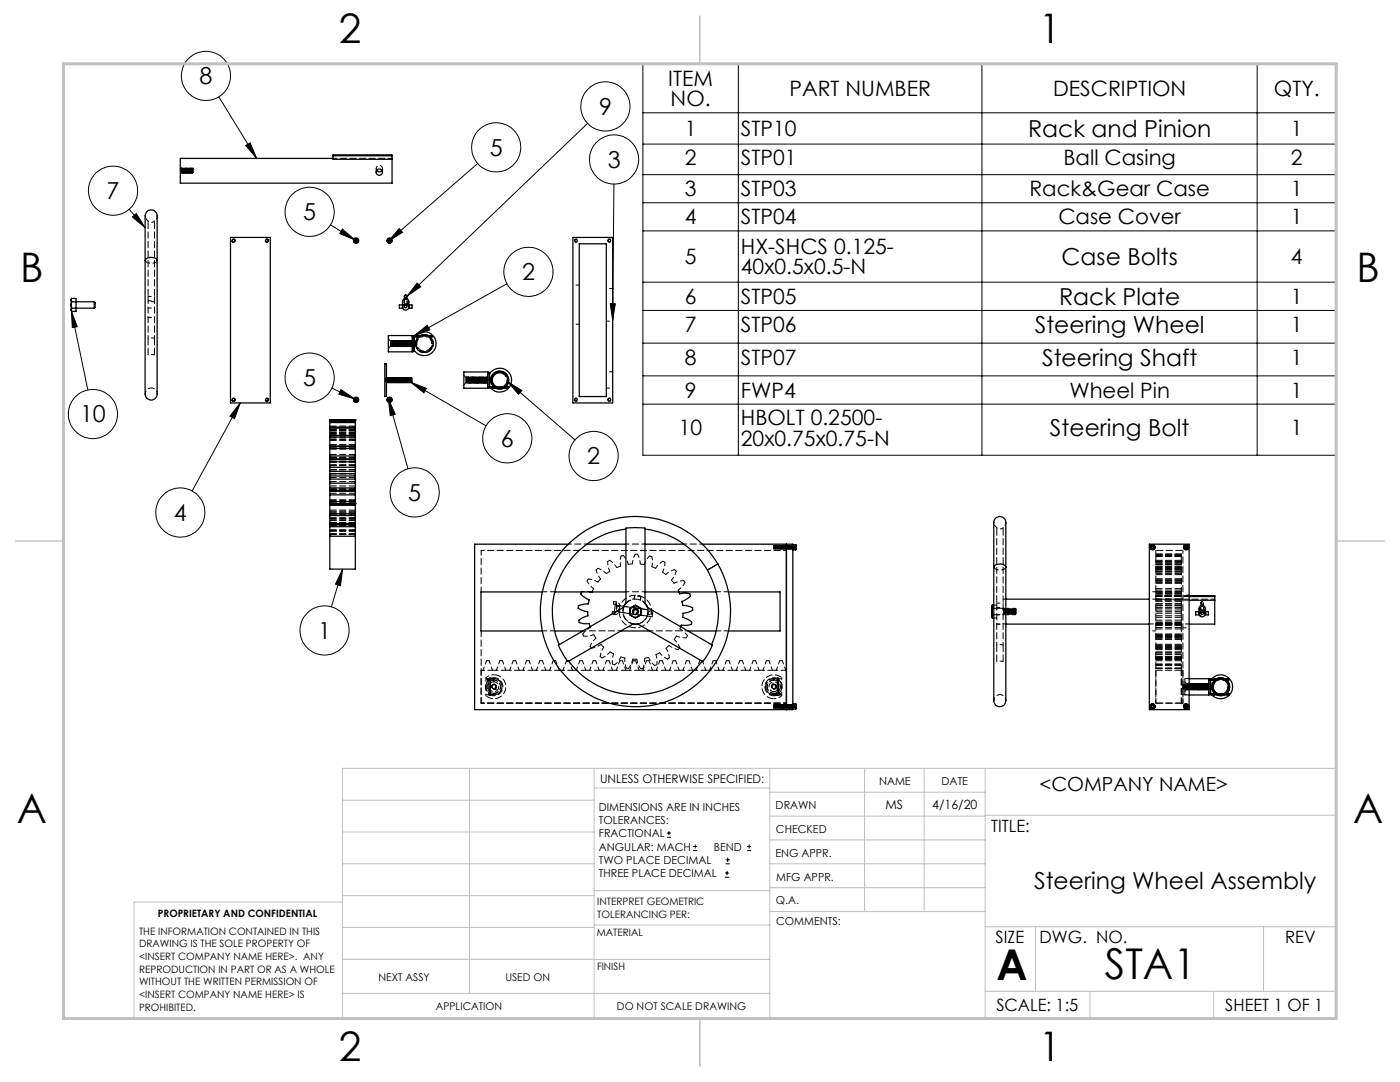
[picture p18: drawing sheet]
<svg xmlns="http://www.w3.org/2000/svg" width="279mm" height="216mm" viewBox="0 0 279 216" stroke-linecap="round" stroke-linejoin="round" font-family="sans-serif">
<defs><g id="words">
<g font-size="8.5">
<text x="198.9" y="195.5">A</text>
<text x="220.5" y="195.4">STA1</text>
</g>
<g font-size="8.1">
<text x="67.6" y="8.5">2</text>
<text x="207.3" y="8.5">1</text>
<text x="4" y="56.2">B</text>
<text x="270.7" y="56.2">B</text>
<text x="3.3" y="164.1">A</text>
<text x="270" y="164.1">A</text>
<text x="67.6" y="211.7">2</text>
<text x="207.3" y="211.7">1</text>
</g>
<g font-size="4.7">
<text x="39.8" y="16.8">8</text>
<text x="119.5" y="22.9">9</text>
<text x="205.2" y="27.3">Rack and Pinion</text>
<text x="97.7" y="31.1">5</text>
<text x="121.3" y="33.5">3</text>
<text x="21.3" y="39.7">7</text>
<text x="60.5" y="43.9">5</text>
<text x="211.9" y="52.9">Case Bolts</text>
<text x="104.2" y="55.9">2</text>
<text x="211.4" y="60.8">Rack Plate</text>
<text x="206.5" y="66.5">Steering Wheel</text>
<text x="60.5" y="77">5</text>
<text x="208" y="73">Steering Shaft</text>
<text x="16" y="84.3">10</text>
<text x="100" y="89.1">6</text>
<text x="209.5" y="87">Steering Bolt</text>
<text x="117.2" y="92.6">2</text>
<text x="81.5" y="99.9">5</text>
<text x="34.7" y="103.9">4</text>
<text x="63.5" y="127.5">1</text>
<text x="206.4" y="177.3">Steering Wheel Assembly</text>
</g>
<g font-size="4.2">
<text x="133.4" y="17.1">ITEM</text>
<text x="133.8" y="21.2">NO.</text>
<text x="157.6" y="19.1">PART NUMBER</text>
<text x="210.2" y="19.1">DESCRIPTION</text>
<text x="254.2" y="19.1">QTY.</text>
<text x="136.7" y="27.1">1</text>
<text x="147.9" y="27.1">STP10</text>
<text x="257.6" y="27.1">1</text>
<text x="136.7" y="32.9">2</text>
<text x="147.9" y="32.9">STP01</text>
<text x="212.2" y="32.9">Ball Casing</text>
<text x="257.6" y="32.9">2</text>
<text x="136.7" y="39.2">3</text>
<text x="147.9" y="39.2">STP03</text>
<text x="205.4" y="39.2">Rack&amp;Gear Case</text>
<text x="257.6" y="39.2">1</text>
<text x="136.7" y="44.8">4</text>
<text x="147.9" y="44.8">STP04</text>
<text x="211.2" y="44.8">Case Cover</text>
<text x="257.6" y="44.8">1</text>
<text x="136.7" y="52.7">5</text>
<text x="147.9" y="50.6">HX-SHCS 0.125-</text>
<text x="257.6" y="52.7">4</text>
<text x="147.9" y="54.7">40x0.5x0.5-N</text>
<text x="136.7" y="60.6">6</text>
<text x="147.9" y="60.6">STP05</text>
<text x="257.6" y="60.6">1</text>
<text x="136.7" y="66.3">7</text>
<text x="147.9" y="66.3">STP06</text>
<text x="257.6" y="66.3">1</text>
<text x="136.7" y="72.9">8</text>
<text x="147.9" y="72.9">STP07</text>
<text x="257.6" y="72.9">1</text>
<text x="136.7" y="79.3">9</text>
<text x="147.9" y="79.3">FWP4</text>
<text x="213.4" y="79.3">Wheel Pin</text>
<text x="257.6" y="79.3">1</text>
<text x="135.5" y="86.9">10</text>
<text x="147.9" y="84.8">HBOLT 0.2500-</text>
<text x="147.9" y="88.9">20x0.75x0.75-N</text>
<text x="257.6" y="86.8">1</text>
</g>
<text font-size="3.9" x="207.5" y="157.8">&lt;COMPANY NAME&gt;</text>
<g font-size="3.4">
<text x="197.8" y="166">TITLE:</text>
<text x="198.7" y="188.1">SIZE</text>
<text x="207.5" y="188.1">DWG. NO.</text>
<text x="256.5" y="188.2">REV</text>
<text x="198.8" y="201.7">SCALE: 1:5</text>
<text x="244.5" y="201.7">SHEET 1 OF 1</text>
</g>
<g font-size="2.5">
<text x="176.7" y="161.4">MS</text>
<text x="186.1" y="161.4">4/16/20</text>
</g>
<text font-size="2.4" x="119.8" y="156.2">UNLESS OTHERWISE SPECIFIED:</text>
<g font-size="2.2">
<text x="119.5" y="161.8">DIMENSIONS ARE IN INCHES</text>
<text x="154.8" y="161.4">DRAWN</text>
<text x="175.4" y="156.6">NAME</text>
<text x="187.9" y="156.7">DATE</text>
<text x="119.5" y="164.4">TOLERANCES:</text>
<text x="119.5" y="167.1">FRACTIONAL</text>
<text x="154.9" y="166.3">CHECKED</text>
<text x="119.5" y="169.7">ANGULAR: MACH</text>
<text x="119.5" y="172.4">TWO PLACE DECIMAL</text>
<text x="142.5" y="169.7">BEND</text>
<text x="154.8" y="170.9">ENG APPR.</text>
<text x="119.5" y="175">THREE PLACE DECIMAL</text>
<text x="154.9" y="175.7">MFG APPR.</text>
<text x="154.9" y="180.4">Q.A.</text>
<text x="154.9" y="184.6">COMMENTS:</text>
</g>
<g font-size="2.1">
<text x="75.5" y="195.7">NEXT ASSY</text>
<text x="100.9" y="195.7">USED ON</text>
<text x="86.9" y="201.5">APPLICATION</text>
<text x="123.1" y="201.6">DO NOT SCALE DRAWING</text>
</g>
<g font-size="2">
<text x="31.5" y="182.9">PROPRIETARY AND CONFIDENTIAL</text>
<text x="119.2" y="180.6">INTERPRET GEOMETRIC</text>
<text x="119.2" y="183.1">TOLERANCING PER:</text>
<text x="27.8" y="186.5">THE INFORMATION CONTAINED IN THIS</text>
<text x="27.8" y="189">DRAWING IS THE SOLE PROPERTY OF</text>
<text x="27.8" y="191.6">&lt;INSERT COMPANY NAME HERE&gt;. ANY</text>
<text x="119.1" y="186.7">MATERIAL</text>
<text x="27.8" y="194.1">REPRODUCTION IN PART OR AS A WHOLE</text>
<text x="27.8" y="196.6">WITHOUT THE WRITTEN PERMISSION OF</text>
<text x="119.1" y="193.5">FINISH</text>
<text x="27.8" y="199.1">&lt;INSERT COMPANY NAME HERE&gt; IS</text>
<text x="27.8" y="201.7">PROHIBITED.</text>
</g>
</g></defs>
<g fill="none" stroke="#000" stroke-width=".2">
<path d="M43.7 19.3l7.5 12.3M128.3 12.7h138.4v78.1h-138.4zM147.4 12.7v78.1M196 12.7v78.1M250.9 12.7v78.1M49 29l.9-.5 1.3 3.1zM95.3 32.6l-17.8 15.6M117.3 24.6l-36.1 34.5M122.5 36.7l-.2 27.2M128.3 28.8h138.4M128.3 34.9h138.4M128.3 22.5h138.4"/>
<path d="M25.8 41.8l3.2 3.6M26.4 43.3l.8-.7 1.8 2.8zM66 44.9l4.9 3M68.3 45.7l2.6 2.2-3.1-1.3zM79.7 45.6l.6 .8-2.8 1.8zM83.3 56.5l.7 .7-2.8 1.9zM101.2 56.6l-18.5 10.4M128.3 40.5h138.4M128.3 46.1h138.4M128.3 56.3h138.4M14.3 62.1l3.2 15.7M14.3 62.1l1.1 3.1-1 .2z"/>
<path d="M66.2 77.4l4.6 2.2M68.1 77.8l2.7 1.8-3.2-.9zM77.5 79.6l1.4 3.1-1 .2zM77.5 79.6l3.9 13.9M82 76.3l15 8.7M82 76.3l3.1 1.2-.5 .9zM82.7 67l2.6-2.1 .5 .9zM101.3 76.1l2.8 1.8-.6 .8zM101.3 76.1l13.5 11.7M121.8 60.6h1l-.5 3.3zM128.3 61.9h138.4M128.3 68.5h138.4"/>
<path d="M128.3 75h138.4M47.9 80.4l-9.6 17.6M47.9 80.4l-1.1 3.1-.9-.5zM128.3 80.6h138.4M68.4 113.6l-.5 3.3-.9-.3zM68.4 113.6l-2.3 7.5M133.1 167.1h.8M133.1 166.2h.8M133.5 165.8v.9M138.3 169.7h.8M138.3 168.9h.8M138.7 168.5v.8"/>
<path d="M144.7 175h.8M144.7 174.2h.8M144.8 172.4h.9M144.8 171.6h.9M145.1 173.8v.8M145.2 171.1v.9M149.1 169.7h.8M149.1 168.9h.8M149.5 168.5v.8"/>
<circle cx="41.1" cy="15.1" r="4.9"/>
<circle cx="22.6" cy="38.1" r="4.9"/>
<circle cx="99" cy="29.4" r="4.9"/>
<circle cx="120.8" cy="21.2" r="4.9"/>
<circle cx="122.5" cy="31.8" r="4.9"/>
<circle cx="61.8" cy="42.3" r="4.9"/>
<circle cx="105.5" cy="54.2" r="4.9"/>
<circle cx="61.8" cy="75.3" r="4.9"/>
<circle cx="18.5" cy="82.6" r="4.9"/>
<circle cx="82.8" cy="98.2" r="4.9"/>
<circle cx="101.2" cy="87.4" r="4.9"/>
<circle cx="118.5" cy="91" r="4.9"/>
<circle cx="36" cy="102.3" r="4.9"/>
<circle cx="64.8" cy="125.8" r="4.9"/>
</g>
<g fill="none" stroke="#c0c0c0" stroke-width=".2">
<path d="M68.3 159.7h50.3M93.7 153.3v44.9M118.6 153.3v49.9M118.6 157.2h35M153.6 153.3v49.9M153.6 158.1h43M172.5 153.3v28.6M184.4 153.3v28.6M196.6 153.3v49.9M68.3 180h-41.6v23.2h240v-49.9h-198.4v49.9M68.3 166h50.3M68.3 178.7h50.3"/>
<path d="M68.3 172.4h50.3M118.6 177.7h35M153.6 162.8h43M153.6 177.1h43M153.6 172.4h43M153.6 167.6h43M196.6 162.7h70.1M68.3 198.2h85.3M68.3 191.4l85.3 .1M68.3 185.1h50.3M118.6 184.6h35M153.6 181.9h43"/>
<path d="M196.6 184.9h70.1M196.6 197.8h70.1M206.7 184.9v12.9M217.5 197.8v5.4M242.2 197.8v5.4M252.2 184.9v12.9"/>
</g>
<path d="M139.7 3.2v9.5M3.1 107.9h9.6M266.7 107.9h9.5M139.7 203.2v9.6" fill="none" stroke="#c0c0c0" stroke-width=".3"/>
<path d="M12.7 12.7h254v190.5h-254z" fill="none" stroke="#c0c0c0" stroke-width=".6"/>
<path d="M26.4 43.3l.8-.7 1.8 2.8zM49 29l.9-.5 1.3 3.1zM68.3 45.7l2.6 2.2-3.1-1.3zM47.9 80.4l-1.1 3.1-.9-.5zM83.3 56.5l.7 .7-2.8 1.9zM121.8 60.6h1l-.5 3.3zM82.7 67l2.6-2.1 .5 .9zM82 76.3l3.1 1.2-.5 .9zM68.4 113.6l-.5 3.3-.9-.3zM14.3 62.1l1.1 3.1-1 .2zM101.3 76.1l2.8 1.8-.6 .8zM79.7 45.6l.6 .8-2.8 1.8zM68.1 77.8l2.7 1.8-3.2-.9zM77.5 79.6l1.4 3.1-1 .2z" fill="#000"/>
<g fill="none" stroke="#000" stroke-width=".25">
<path d="M66.5 31.6h-30.5v4.9h42.2v-4.7M66.5 30.9h11.7v.9h-11.7zM66.5 31.1h11.7M75.2 34l.4 .3 .4-.1 .2-.2M14.2 59.9l.1 .3M14.2 59.9v1M14.3 59.5l-.1 .4M14.3 59.5h.9v2.6h-.9M29 52v25.8a1.53 1.53 0 0 0 1.5 2 1.43 1.43 0 0 0 .9-1.7v-26.1M29 52v-8a1.86 1.86 0 0 1 .9-2.1 1.32 1.32 0 0 1 1.5 1.8v8.3M29 52a1.48 1.48 0 0 1 2.4 0M46 47.4h7.9v33h-7.9z"/>
<path d="M46.9 48l-.2 .3-.3-.2M53.6 48l-.2 .3-.3-.2M70.8 47.9l.3-.2 .2 .2v.3l-.2 .1-.3-.1zM77.5 47.9l.3-.2 .2 .2v.3l-.2 .1-.3-.1zM80.7 59.2v.6M80.7 59.6l-.3 .4-.1 .9M80.7 59.7h.5M80.7 59.2a.25 .25 0 0 1 .3-.4 .25 .25 0 0 1 .2 .4M80.7 59.2a.25 .25 0 0 1 .3-.3 .25 .25 0 0 1 .2 .3M81.2 59.2v.6M81.2 59.6l.4 .4v.9M114.3 47.4h8v33h-8z"/>
<path d="M115.6 48.6h5.4v30.5h-5.4zM14.2 60.9v.9M14.2 61.8l.1 .3M14.2 60.9l.1 .6M14.3 60.2l-.1 .7M14.3 61.5l-.1 .3M14.3 61.5h4.5M14.3 60.2h4.5M18.8 60.2l.2 .2v.9l-.2 .2M18.8 60.2v1.3M46.9 79.8l-.2 .2-.3-.1M53.6 79.8l-.2 .2-.3-.1"/>
<path d="M70.8 79.6l.3-.1 .2 .1v.3l-.2 .1-.3-.1zM76.8 72.6h.3v6.5h-.3zM77.1 76.2l.1 .1M77.1 75.7l.1 .6M77.2 75.5h.1M77.2 75.5l.1-.1 .1 .9M77.2 75.5l.1 .7M77.3 76.2l-.1 .1M77.3 76.2l-.2-.8 .1 .9M77.3 76.2h.1M77.3 76.2l.1 .1M77.4 75.5h.1"/>
<path d="M77.4 75.5l.1 .7M77.5 75.4l-.1 .1M77.5 76.2l-.1 .1M77.5 76.2l-.2-.8 .1 .9M77.5 75.4l.1 .9M77.5 76.2h.1M77.5 75.4l.2 .8M77.5 67h4.8v3.2h-4.8zM77.5 79.6l.3-.1 .2 .1v.3l-.2 .1-.3-.1zM77.5 76.2l.1 .1M77.6 75.5h.1M77.6 75.5l.1-.1 .1 .9"/>
<path d="M77.6 75.5l.2 .7M77.7 76.2l-.1 .1M77.7 76.2h.1M77.8 76.2v.1M77.8 75.5h.1M77.9 75.5v-.1l.1 .9M77.9 75.5l.1 .7M77.9 76.2l-.1 .1M77.9 76.2l-.2-.8 .1 .9M77.9 76.2h.1M77.9 75.4l.2 .8M77.9 75.4l.1 .9"/>
<path d="M77.9 75.4h.1M78 76.2v.1M78 75.5h.1M78.1 75.5v-.1l.1 .9M78.1 75.5l.1 .7M78.1 76.2l-.1 .1M78.1 76.2h.1M78.2 76.2v.1M78.2 75.5h.1M78.3 75.5l.1 .7M78.3 75.4v.1M78.3 76.2l-.1 .1"/>
<path d="M78.3 76.2l-.2-.8 .1 .9M78.3 75.4l.2 .9M78.3 76.2h.1M78.4 75.4l.1 .8M78.4 75.4l.1 .9M78.4 75.4h.1M78.4 76.2v.1M78.4 75.5h.1M78.5 75.5l.1-.1 .1 .9M78.5 75.5l.1 .7M78.5 76.2v.1M78.5 76.2h.1"/>
<path d="M78.6 76.2v.1M78.6 75.5h.1M78.7 75.5l.1-.1 .1 .9M78.7 75.5l.1 .7M78.7 76.2v.1M78.7 76.2l-.1-.8 .1 .9M78.7 76.2h.1M78.8 76.2v.1M78.8 75.5h.1M78.9 75.5l.1-.1 .1 .9M78.9 75.5l.1 .7M79 76.2l-.1 .1"/>
<path d="M79 76.2l-.2-.8 .1 .9M79 76.2h.1M79 76.2l.1 .1M79.1 75.5h.1M79.1 75.5l.1 .7M79.2 75.4l-.1 .1M79.2 76.2l-.1 .1M79.2 76.2l-.2-.8 .1 .9M79.2 75.4l.1 .9M79.2 76.2h.1M79.2 75.4l.2 .8M79.2 76.2l.1 .1"/>
<path d="M79.3 75.5h.1M79.3 75.5l.1-.1 .1 .9M79.3 75.5l.1 .7M79.4 76.2l-.1 .1M79.4 76.2h.1M79.4 76.2l.1 .1M79.5 75.5h.1M79.6 75.5v-.1l.1 .9M79.6 75.5l.1 .7M79.6 76.2l-.1 .1M79.6 76.2l-.2-.8 .1 .9M79.6 76.2h.1"/>
<path d="M79.7 76.2v.1M79.7 75.5h.1M79.8 75.5v-.1l.1 .9M79.8 75.5l.1 .7M79.8 76.2l-.1 .1M79.8 76.2l-.2-.8 .1 .9M79.8 76.2h.1M79.9 76.2v.1M79.9 75.5h.1M80 75.5l.1 .7M80 75.4v.1M80 76.2l-.1 .1"/>
<path d="M80 76.2l-.2-.8 .1 .9M80 75.4l.2 .9M80 76.2h.1M80 75.4l.2 .8M80 75.4h.1M80.1 76.2v.1M80.1 75.5h.1M80.2 75.5l.1-.1 .1 .9M80.2 75.5l.1 .7M80.2 76.2v.1M80.2 76.2h.1M80.3 76.2v.1"/>
<path d="M80.3 61.3l.1-.4h-.7v.6h.7M80.3 75.5h.1M80.4 75.5l.1-.1 .1 .9M80.4 75.5l.1 .7M80.4 76.2v.1M80.4 76.2l-.1-.8 .1 .9M80.4 76.2h.1M80.5 76.2v.1M80.5 75.5h.1M80.6 75.5l.1-.1 .1 .9M80.6 75.5l.1 .7M80.6 76.2v.1"/>
<path d="M80.6 76.2l-.1-.8 .1 .9M80.6 76.2h.1M80.7 76.2l.1 .1M80.8 75.5h.1M80.8 75.5l.1 .7M80.9 75.4l-.1 .1M80.9 76.2l-.1 .1M80.9 76.2l-.2-.8 .1 .9M80.9 75.4l.1 .9M80.9 76.2h.1M80.9 75.4l.2 .8M80.9 75.4h.1"/>
<path d="M80.9 76.2l.1 .1M81 75.5h.1M81 75.5l.1-.1 .1 .9M81 75.5l.1 .7M81.1 76.2l-.1 .1M81.1 76.2h.1M81.1 76.2l.1 .1M81.2 75.5h.1M81.2 75.5l.1-.1 .1 .9M81.2 75.5l.2 .7M81.3 76.2l-.1 .1M81.3 76.2l-.2-.8 .1 .9"/>
<path d="M81.3 76.2h.1M81.4 76.2v.1M81.4 75.5h.1M81.5 75.5v-.1l.1 .9M81.5 75.5l.1 .7M81.5 76.2l-.1 .1M81.5 76.2l-.2-.8 .1 .9M81.5 76.2h.1M81.6 76.2v.1M81.6 61.3l-.1-.4h.7v.6h-.6M81.6 75.5h.1M81.7 75.5l.1 .7"/>
<path d="M81.7 75.4v.1M81.7 76.2l-.1 .1M81.7 76.2l-.2-.8 .1 .9M81.7 75.4l.1 .9M81.7 76.2h.1M81.7 75.4l.2 .8M81.8 76.2v.1M81.8 75.5h.1M81.9 75.5l.1-.1 .1 .9M81.9 75.5l.1 .7M81.9 76.2l-.1 .1M81.9 76.2h.1"/>
<path d="M82 76.2v.1M82 75.5h.2l-.1 .7M82.1 76.2l-.1-.8 .1 .9M82.1 76.2v.1M82.3 67.2h.1M82.3 69.9h.1M82.6 67.2l-.1-.2-.2 .1v2.9l.2 .2M82.6 67.2v2.9l-.2 .1v-.2M82.6 69.9h.1M82.7 67.2a2.4 2.4 0 0 1 3.5-.4 2.4 2.4 0 0 1 0 3.6 2.4 2.4 0 0 1-3.5-.5M82.7 67.2h.1M82.7 67.2v2.7"/>
<path d="M82.9 67h-.4l.1 .2M82.9 67h.1M92.6 74.2h4.7v3.3h-4.7zM97.3 74.5h.4M97.4 74.4h.1M97.4 77.2v.1M97.4 74.5h.1M97.6 77.2h.1M97.6 74.4v.1M97.7 74.5a2.38 2.38 0 0 1 3.5-.5 2.38 2.38 0 0 1 .2 3.5 2.38 2.38 0 0 1-3.5-.1M97.7 74.5v2.7h-.4M97.9 77.2l-.5 .1 .5 .2"/>
<path d="M97.9 77.2v.3M97.9 77.5h.6M97.9 77.2h.2M98.1 77.5v-.3l.4 .2-.2 .1M98.9 77.2h1.6M101 77.5h.1M101 77.3l.4-.1v.3h-.4zM101.1 75l-.1 .1a1.48 1.48 0 0 0-2.4-.2 1.48 1.48 0 0 0 .5 2.3M101.3 75.8a1.81 1.81 0 0 1-1 1.4M65.8 94.5v.5M65.8 94.1v.4M65.8 95v.6"/>
<path d="M65.8 96.4v1M65.8 97.4v.4M65.8 97.8v.2M65.8 91.7v.4M65.8 92.1v1.1M65.8 91.6v.1M65.8 98.7v1.4M65.8 89.1v.4M65.8 89.5v1.5M65.8 95.6v.8M65.8 93.2v.9M65.8 98v.7"/>
<path d="M65.8 91v.6M65.8 86.9v.3M65.8 87.2v1.8M65.8 89v.1M65.8 85.4v1.5M65.8 85.2v.2M65.8 84.3v.9M65.8 84.2v.1M65.8 83.8v.4M65.8 83.8h.1M65.8 94.1h5.1M65.8 98h5.1"/>
<path d="M65.8 91.6h5.1M65.8 83.8h5.1M65.8 95h5.1M65.8 94.5h5.1M65.8 95.6h5.1M65.8 96.4h5.1M65.8 97.4h5.1M65.8 97.8h5.1M65.8 92.1h5.1M65.8 91.7h5.1M65.8 93.2h5.1M65.8 98.7h5.1"/>
<path d="M65.8 89.5h5.1M65.8 89.1h5.1M65.8 91h5.1M65.8 86.9h5.1M65.8 87.2h5.1M65.8 89h5.1M65.8 85.4h5.1M65.8 85.2h5.1M65.8 84.3h5.1M65.8 84.2h5.1M70.9 94.5v.5M70.9 94.1v.4"/>
<path d="M70.9 95v.6M70.9 96.4v1M70.9 97.4v.4M70.9 97.8v.2M70.9 91.7v.4M70.9 92.1v1.1M70.9 91.6v.1M70.9 98.7v1.4M70.9 89.1v.4M70.9 89.5v1.5M70.9 95.6v.8M70.9 93.2v.9"/>
<path d="M70.9 98v.7M70.9 91v.6M70.9 86.9v.3M70.9 87.2v1.8M70.9 89v.1M70.9 85.4v1.5M70.9 85.2v.2M70.9 84.3v.9M70.9 84.2v.1M70.9 83.8v.4M70.9 83.8h.1M65.8 100.1v.4"/>
<path d="M65.8 100.5h.1M65.8 100.8v1.7M65.8 102.5v.4M65.8 100.5v.3M65.8 102.9v1.6M65.8 104.5v.2M65.8 104.7v.4M65.8 100.5h5.1M65.8 105.1v8.5h5.1v-8.5M65.8 107h5.1M65.8 105.1h5.1M65.8 100.1h5.1"/>
<path d="M65.8 100.8h5.1M65.8 102.5h5.1M65.8 102.9h5.1M65.8 104.5h5.1M65.8 104.7h5.1M70.9 100.1v.4M70.9 100.5h.1M70.9 100.8v1.7M70.9 102.5v.4M70.9 100.5v.3M70.9 102.9v1.6M70.9 104.5v.2"/>
<path d="M70.9 104.7v.4M108.2 118.1h-12.2v7.8h12.2M110.7 118.1h14.2M113.4 108.6h-18.7v33h63.5v-33h-18M116.1 118.1l-.1 .3a1.1 1.1 0 0 0 .9 .9l.7 .4-.2 .8-1.5 .2a.47 .47 0 0 0-.5 .5l.7 .5 1.2 .4v.8l-1.2 .4-.6 .5 .1 .2a1.31 1.31 0 0 0 1.5 .5l.5-.1 .2 .7M117.2 108.6h7.7M117.6 118.1l.5 .1v-.1M124.9 105.6a16.6 16.6 0 0 0-13.3 23M128.7 105.6a16.6 16.6 0 0 1 12.5 8.1M128.7 108.6h7.8M128.7 118.1h14.2M135.5 118.1l.1 .4 .8-.1a1.35 1.35 0 0 1 1.3 .2l.1 .1a1.42 1.42 0 0 1-1.2 1.1l-.5 .2 .1 .8 1.6 .3a.44 .44 0 0 1 .4 .5l.1 .1-.8 .4-1.2 .3v.2a.61 .61 0 0 0 .7 .8l.9 .6 .1 .2a.47 .47 0 0 1-.5 .5h-1.5l-.1 .4"/>
<path d="M141.2 113.7a16.6 16.6 0 0 1 .8 14.9M143.3 112.5l-2.1 1.2M145.4 118.1h10.3v7.8h-10.3M157 108.6v33M158.2 108.7h.6M158.2 109.7h.6M158.8 108.7v1M198.3 113.1v25.8a2.11 2.11 0 0 0 .6 2 1.31 1.31 0 0 0 1.5-.2 1.31 1.31 0 0 0 .3-1.5v-26.1M198.3 113.1v-7.9a2.15 2.15 0 0 1 .6-2 1.31 1.31 0 0 1 1.5 .2 1.31 1.31 0 0 1 .3 1.5v8.2M198.3 113.1a1.53 1.53 0 0 1 2.4 0M200.7 119.6h28.7M229.4 108.6h7.9v33h-7.9z"/>
<path d="M229.8 109.1l.2-.2 .3 .2v.3l-.3 .1-.2-.1zM236.5 109.1l.2-.2 .2 .2v.3l-.2 .1-.2-.1zM237.3 119.8h5.1M237.3 119h5.1M237.3 118.9h5.1v.9M242.4 119.8v4.7h-5.1M110.7 125.9h5.6M113.5 131.9a16.6 16.6 0 0 0 26.6 0M123.9 125.9h5.8M124.5 121h.1M124.9 120.4v-15l1.9-.1 1.9 .1v15M124.9 120.4l-.5 .8-13 7.5 .9 1.7 1 1.6 13-7.5h1l13 7.5 1.3-2 .6-1.3-13-7.5-.5-.8"/>
<path d="M124.9 120.4l-.5 .8M125.7 122a1.11 1.11 0 0 0 .6 1M125.7 122v.7l.6 .3M126.3 121.1l.4-.2 .7 .2M126.3 121.1l.5-.3 .6 .3M126.3 121.1l-.5 .5-.1 .4M126.3 121.1l-.6 .3v.6M126.3 123l.4 .2 .7-.2M126.3 123l.5 .3 .6-.3M127.4 121.1l.3 .3 .2 .6M127.4 121.1l.5 .3v.6M127.9 122a1.11 1.11 0 0 1-.5 1"/>
<path d="M127.9 122v.7l-.5 .3M128.7 120.4l.5 .8M137.3 125.9h5.6M197.9 122v1M197.9 121.1l.1 .3M197.9 121.1v.9M197.9 123l.1 .3M197.9 122l.1 .7M198 121.4l-.1 .6M198 122.7l-.1 .3M198 120.8l-.1 .3M198 122.7h.3"/>
<path d="M198 121.4h.3M198 123.3h.3M198 120.8h.3M200.7 124.5h28.7M237.3 135.4h3.9v3.3h-3.9M239.3 122.3h.1M239.3 122.4h.1M239.3 122.1a.63 .63 0 0 1 .6-.4 .63 .63 0 0 1 .6 .4M239.4 122.1l-.1 .3M239.4 122.1h-.8v.6h.7M240.5 122.3h.1M240.5 122.4v-.3h.7v.6h-.7"/>
<path d="M240.5 122.4h.1M241.2 135.7h.4M241.3 135.6h.1M241.3 135.7h.1M241.3 138.4v.1M241.4 135.5h.4M241.5 135.7h.2M241.5 135.6v.1M241.5 138.4h.1M241.6 135.7a2.39 2.39 0 0 1 3.5-.5 2.39 2.39 0 0 1 .2 3.5 2.39 2.39 0 0 1-3.5-.1M241.6 135.7v2.7h-.4M241.8 138.4l-.5 .1 .1 .1h.4"/>
<path d="M241.8 138.4v.2M241.8 138.4h.2v.2M241.8 138.6h.6M242 138.4l.3 .1 .1 .1h-.2M242.8 138.4h1.6M245 136.2l-.1 .1a1.5 1.5 0 0 0-2.4-.3 1.5 1.5 0 0 0 .5 2.4M245 138.6l-.1 .1M245.2 138.4h.1M245.2 137.1h-.1a1.75 1.75 0 0 1-.9 1.3M245.3 138.4h-.2l-.2 .3M245.3 138.4v.2h-.4M158.2 140.4h.6"/>
<path d="M158.2 141.5h.6M158.8 140.4v1.1M229.8 140.8l.2-.1 .3 .1v.3l-.3 .2-.2-.2zM236.5 140.8l.2-.1 .2 .1v.3l-.2 .2-.2-.2z"/>
<circle cx="75.7" cy="34.3" r=".64"/>
<circle cx="46.6" cy="48.1" r=".29"/>
<circle cx="53.3" cy="48.1" r=".29"/>
<circle cx="71.1" cy="48" r=".53"/>
<circle cx="71.1" cy="48" r=".45"/>
<circle cx="71.1" cy="48" r=".24"/>
<circle cx="77.7" cy="48" r=".53"/>
<circle cx="77.7" cy="48" r=".45"/>
<circle cx="77.7" cy="48" r=".24"/>
<circle cx="115" cy="48" r=".26"/>
<circle cx="121.6" cy="48" r=".26"/>
<circle cx="46.6" cy="79.8" r=".29"/>
<circle cx="53.3" cy="79.8" r=".29"/>
<circle cx="71.1" cy="79.8" r=".53"/>
<circle cx="71.1" cy="79.8" r=".45"/>
<circle cx="71.1" cy="79.8" r=".24"/>
<circle cx="77.7" cy="79.8" r=".53"/>
<circle cx="77.7" cy="79.8" r=".45"/>
<circle cx="77.7" cy="79.8" r=".24"/>
<circle cx="81" cy="61.3" r=".63"/>
<circle cx="97.5" cy="74.4" r=".13"/>
<circle cx="99.7" cy="75.9" r="1.6"/>
<circle cx="99.7" cy="75.9" r="1.79"/>
<circle cx="115" cy="79.8" r=".26"/>
<circle cx="121.6" cy="79.8" r=".26"/>
<circle cx="230" cy="109.2" r=".46"/>
<circle cx="230" cy="109.2" r=".52"/>
<circle cx="230" cy="109.2" r=".24"/>
<circle cx="236.7" cy="109.2" r=".25"/>
<circle cx="236.7" cy="109.2" r=".46"/>
<circle cx="236.7" cy="109.2" r=".52"/>
<circle cx="126.8" cy="122" r="19"/>
<circle cx="239.9" cy="122.5" r=".63"/>
<circle cx="241.4" cy="135.6" r=".13"/>
<circle cx="243.6" cy="137.1" r="1.59"/>
<circle cx="243.6" cy="137" r="1.79"/>
<circle cx="230" cy="141" r=".46"/>
<circle cx="230" cy="141" r=".52"/>
<circle cx="230" cy="141" r=".24"/>
<circle cx="236.7" cy="141" r=".46"/>
<circle cx="236.7" cy="141" r=".52"/>
<circle cx="236.7" cy="141" r=".24"/>
</g>
<g fill="none" stroke="#000" stroke-width=".2" stroke-dasharray="1.3 .6" stroke-dashoffset=".6">
<path d="M36 33.6l.1 .9 .1-.9M29.6 59.2h1.2M29.6 44.1a1.2 1.2 0 0 1-.6-1M31.4 43.1a1.2 1.2 0 0 1-.6 1M47 48a.33 .33 0 0 0-.4-.3 .33 .33 0 0 0-.3 .4M53.6 48a.33 .33 0 0 0-.4-.3 .33 .33 0 0 0-.2 .4M71.2 48.3a.32 .32 0 0 1-.4-.3 .32 .32 0 0 1 .4-.3 .32 .32 0 0 1 .1 .5l-.1 .1M77.9 48.3a.32 .32 0 0 1-.5-.3 .32 .32 0 0 1 .4-.3 .32 .32 0 0 1 .2 .5l-.1 .1M114.6 48a.33 .33 0 0 1 .5-.3 .33 .33 0 0 1 .1 .5 .33 .33 0 0 1-.5-.1l-.1-.1M115.6 56.9h-1.3M121.3 48a.33 .33 0 0 1 .5-.3 .33 .33 0 0 1 .1 .5 .33 .33 0 0 1-.6-.1v-.1M122.3 57.6h-1.3"/>
<path d="M29.6 60h1.2M29.6 63.3h1.2M29.6 61.5h1.2M29.6 63.4h1.2M30.8 70.8h-1.2M30.8 67.5h-1.2M30.8 60.2h-1.2M47 79.8a.33 .33 0 0 0-.4-.4 .33 .33 0 0 0-.3 .5M53.6 79.8a.33 .33 0 0 0-.4-.4 .33 .33 0 0 0-.2 .5M78.2 68.1l.1 1 .1-1M78.3 68l.1 1.2M78.4 68.1l.1 1 .1-1"/>
<path d="M78.4 69.2l.1-1.2M78.4 68.1l.2 1 .1-1M78.5 68l.1 1.2M78.6 68.1l.1 1 .1-1M78.7 68.1l.1 1 .1-1M78.8 68.1l.1 1 .1-1M78.9 68.1l.1 1 .1-1M79 68.1l.1 1 .1-1M79.1 68.1l.1 1 .1-1M79.2 68l.1 1.2M79.2 68.1l.1 1 .2-1M79.3 69.2l.1-1.2"/>
<path d="M79.3 68.1l.1 1 .1-1M79.5 68.1l.1 1 .1-1M79.7 68.1l.1 1 .1-1M79.8 68l.1 1.2M79.9 68.1l.1 1 .1-1M79.9 69.2l.1-1.2M80 68l.1 1.2M80.1 68.1l.1 1 .1-1M80.1 68.1l.1 1 .2-1M80.3 68.1l.1 1 .1-1M80.4 68.1l.1 1 .1-1M80.5 68.1l.1 1 .1-1"/>
<path d="M80.6 68.1l.1 1 .1-1M80.7 68l.1 1.2M80.7 68.1l.1 1 .1-1M80.7 69.2l.1-1.2M80.8 68.1l.1 1 .1-1M80.9 68.1l.1 1 .1-1M81 68.1l.1 1 .1-1M81.1 68.1l.2 1 .1-1M81.2 68.1l.1 1 .1-1M81.3 68l.1 1.2M81.4 68.1l.1 1 .1-1M81.4 69.2l.1-1.2"/>
<path d="M81.5 68l.1 1.2M81.6 68.1l.1 1 .1-1M81.8 68.1l.1 1 .1-1M82.1 68l.1 1.1M93.1 75.2l.1 1.2M93.2 76.4l.1-1.2M93.2 76.3l.2-1 .1 1M93.3 76.3l.1-1 .1 1M93.5 76.3l.1-1 .1 1M93.5 75.2l.1 1.2M93.7 76.3l.1-1 .1 1M93.9 76.3l.1-1 .1 1"/>
<path d="M94 76.4l.1-1.2M94.1 76.3l.1-1 .1 1M94.1 75.2l.1 1.2M94.1 76.3l.2-1 .1 1M94.2 76.4l.1-1.2M94.3 76.3l.1-1 .1 1M94.3 75.2l.2 1.2M94.4 76.3l.1-1 .1 1M94.5 76.3l.1-1 .1 1M94.6 76.3l.1-1 .1 1M94.7 76.4l.1-1.2M94.7 76.3l.1-1 .1 1"/>
<path d="M94.8 76.3l.1-1 .1 1M94.9 76.3l.1-1 .2 1M95 75.2l.1 1.2M95 76.3l.1-1 .1 1M95.2 76.3l.1-1 .1 1M95.4 76.3l.1-1 .1 1M95.5 76.4l.1-1.2M95.6 76.3l.1-1 .1 1M95.6 75.2l.1 1.2M95.7 76.4l.1-1.2M95.8 76.3l.1-1 .1 1M95.8 75.2l.1 1.2"/>
<path d="M95.8 76.3l.1-1 .2 1M96 76.3l.1-1 .1 1M96.1 76.3l.1-1 .1 1M96.2 76.4v-1.2M96.2 76.3l.1-1 .1 1M96.3 76.3l.1-1 .1 1M96.4 76.3l.1-1 .1 1M96.5 75.2l.1 1.2M96.5 76.3l.1-1 .1 1M96.6 76.3l.1-1 .1 1M96.7 76.3l.1-1 .1 1M96.8 76.3l.2-1 .1 1"/>
<path d="M96.9 76.3l.1-1 .1 1M97 76.4l.1-1.2M97.1 75.2l.1 1.2M97.2 76.4l.1-1.1M100.3 77.2l-.6 .1-.5-.1M114.6 79.8a.33 .33 0 0 1 .5-.4 .33 .33 0 0 1 .1 .6 .33 .33 0 0 1-.5-.1l-.1-.1M115.6 64.7h-1.3M121 77.4h1.3M121 64.1h1.3M121.3 79.8a.33 .33 0 0 1 .5-.4 .33 .33 0 0 1 .1 .6 .33 .33 0 0 1-.6-.1v-.1M122.3 74.2h-1.3M71.2 80a.32 .32 0 0 1-.4-.2 .32 .32 0 0 1 .4-.4 .32 .32 0 0 1 .1 .5l-.1 .1"/>
<path d="M77.9 80a.32 .32 0 0 1-.5-.2 .32 .32 0 0 1 .4-.4 .32 .32 0 0 1 .2 .5l-.1 .1M96 109.8h61M117.4 115.5l1 .2 .9 .4M118.5 117.5l-.8-.7-.5-.9M119.3 113.4l.9 .4 .8 .7M119.9 115.5l-.6-.8-.3-1M121.7 111.8l.8 .6 .6 .9M121.7 114l-.3-1-.1-1M123.9 113l-.1-1 .1-1M124.4 110.9l.6 .8 .4 .9M124.9 108.6h3.8M126.2 112.5l.2-1 .4-.9"/>
<path d="M127.3 110.6l.3 .9 .2 1M127.9 119l-1.2-.2M127.9 119l-1.3-.2M128.6 112.7l.4-1 .6-.8M128.7 118.1h-3.8M130.1 111.1l.1 1-.1 1M130.9 113.4l.6-.8 .8-.6M132.7 112.2l-.1 1-.4 1M132.9 114.7l.8-.6 .9-.4M134.5 116.4l1-.4 1-.1M135 114l-.4 .9-.6 .9M136.7 116.3l-.6 .8-.8 .6"/>
<path d="M141.2 113.7l1-.6M142.2 113.1l1.1-.6M157.1 109.2v-.3l.1 .6v-.6l.1 .6 .1-.6v.6l.1-.6 .1 .6v-.6l.1 .6v-.6l.1 .6 .1-.6v.6l.1-.6 .1 .6v-.6l.1 .6 .1-.6M158.2 109.5v-.6v.6M198.9 105.3a1.2 1.2 0 0 1-.5-1.1M200.8 104.2a1.2 1.2 0 0 1-.6 1.1M230.2 109.5a.32 .32 0 0 1-.5-.3 .32 .32 0 0 1 .4-.3 .32 .32 0 0 1 .2 .5l-.1 .1M230.4 109.2a.33 .33 0 0 0-.4-.3 .33 .33 0 0 0-.3 .4M230.7 109.8v30.5M230.7 118.1h-1.3M230.7 119.5h-1.3M236.9 109.5a.32 .32 0 0 1-.5-.3 .32 .32 0 0 1 .4-.3 .32 .32 0 0 1 .2 .5l-.1 .1"/>
<path d="M237 109.2a.33 .33 0 0 0-.4-.3 .33 .33 0 0 0-.2 .4M237.3 118.8h-1.2M96.4 133.7l.7-1.9M98.3 133.7l-.7-1.9M99.1 133.7l.7-1.9M101 133.7l-.7-1.9M101.7 133.7l.7-1.9M103.6 133.7l-.7-1.9M104.4 133.7l.7-1.9M106.3 133.7l-.7-1.9M107 133.7l.7-1.9M108.9 133.7l-.7-1.9"/>
<path d="M109.7 133.7l.7-1.9M111.6 133.7l-.7-1.9M112.4 133.7l.7-1.9M114.3 133.7l-.7-1.9M115 133.7l.7-1.9M116.3 126.5l.7-.7 .9-.6M116.3 125.9h7.7M116.9 133.7l-.7-1.9M117.7 133.7l.7-1.9M117.8 129l.4-.9 .7-.8M118.5 126.6l-1 .3h-1M119.6 133.7l-.7-1.9"/>
<path d="M119.8 131l.2-1 .5-.9M119.9 128.6l-.9 .5-1 .2M120.3 133.7l.7-1.9M121.8 130.1l-.8 .7-.9 .5M122.2 132.5v-1l.3-1M122.2 133.7l-.7-1.9M122.7 122.6a.76 .76 0 0 0 .8-.6M123 133.7l.7-1.9M123.1 120.8l-.2 1.2M123.5 122.1l.2-1.2M123.7 121a.76 .76 0 0 0-.7-.9M123.9 131.1l-.5 .9-.7 .7"/>
<path d="M124.4 121.2a2.54 2.54 0 0 0 2.4 3.4 2.54 2.54 0 0 0 2.4-3.4M124.9 133.7l-.7-1.9M125 133.3l-.3-1v-1M125.7 133.7l.7-1.9M126.3 131.5l-.3 1-.6 .9M126.5 122.6a.64 .64 0 0 0 1-.5 .64 .64 0 0 0-.9-.7 .64 .64 0 0 0-.3 1l.2 .2M127.1 122.6a.64 .64 0 0 0 .1-1.1 .64 .64 0 0 0-1 .4 .64 .64 0 0 0 .7 .7h.2M127.6 133.7l-.7-1.9M127.8 133.4l-.5-.9-.2-1M128.3 133.7l.7-1.9M128.6 131.4v1l-.3 1M128.7 120.3l-.9-.6"/>
<path d="M129.3 122.3a.32 .32 0 0 0 .4 .4 .32 .32 0 0 0 .2-.5 .32 .32 0 0 0-.6 0v.1M129.7 125.9h7.6M130.2 133.7l-.7-1.9M130.3 121.8l-5.8-.8M130.6 132.8l-.7-.7-.5-.9M130.9 130.6l.2 1v1M131 133.7l.7-1.9M132.9 133.7l-.7-1.9M132.9 129.3l.5 .9 .2 1M133.2 131.5l-.9-.5-.7-.8M133.6 133.7l.7-1.9M134.6 127.6l.6 .8 .5 .9"/>
<path d="M135.4 129.6l-1-.3-.9-.5M135.5 133.7l-.7-1.9M135.7 125.5l.8 .6 .7 .7M136.3 133.7l.7-1.9M137 127.3l-1-.1-1-.3M138.2 133.7l-.7-1.9M139 133.7l.7-1.9M140.9 133.7l-.7-1.9M141.6 133.7l.7-1.9M143.5 133.7l-.7-1.9M144.3 133.7l.7-1.9M146.2 133.7l-.7-1.9"/>
<path d="M146.9 133.7l.7-1.9M148.8 133.7l-.7-1.9M149.6 133.7l.7-1.9M151.5 133.7l-.7-1.9M152.3 133.7l.7-1.9M154.2 133.7l-.7-1.9M154.9 133.7l.7-1.9M156.8 133.7l-.7-1.9M198.9 121.2h1.3M198.9 120.3h1.3M198.9 124.5h1.3M198.9 122.7h1.3"/>
<path d="M198.9 124.6h1.3M200.2 121.5l.1 1 .1-1M200.2 132h-1.3M200.2 128.7h-1.3M200.2 121.4h-1.3M202.6 122.7v-1.2M230.7 125.9h-1.3M236.1 138.6h1.2M236.1 125.3h1.2M237 136.4l.1 1.2M237.1 137.6l.1-1.2M237.1 137.5l.1-1 .1 1"/>
<path d="M237.1 136.4l.2 1.2M237.2 137.5l.1-1 .1 1M237.3 137.6l.1-1.2M237.3 136.4l.1 1.2M237.3 135.4h-1.2M237.3 137.5l.2-1 .1 1M237.4 136.4l.1 1.2M237.4 137.6l.1-1.2M237.4 137.5l.1-1 .1 1M237.5 137.6l.1-1.2M237.5 136.4l.1 1.2M237.6 137.5l.1-1 .1 1"/>
<path d="M237.8 137.5l.1-1 .1 1M237.8 136.4l.1 1.2M237.9 137.6l.1-1.2M238 137.5l.1-1 .1 1M238 136.4l.1 1.2M238.1 136.4l.1 1.2M238.1 137.6l.1-1.2M238.2 137.5l.1-1 .1 1M238.2 136.4l.1 1.2M238.2 137.6l.1-1.2M238.2 137.5l.2-1 .1 1M238.3 137.6l.1-1.2"/>
<path d="M238.4 137.5l.1-1 .1 1M238.5 137.5l.1-1 .1 1M238.6 137.6l.1-1.2M238.6 137.5l.1-1 .1 1M238.6 136.4l.1 1.2M238.7 137.5l.1-1 .1 1M238.8 136.4l.1 1.2M238.8 137.5l.1-1 .1 1M238.9 136.4l.1 1.2M238.9 137.6l.1-1.2M238.9 137.5l.1-1 .1 1M239 136.4l.1 1.2"/>
<path d="M239 137.5l.1-1 .2 1M239.1 137.5l.1-1 .1 1M239.3 137.5l.1-1 .1 1M239.3 136.4l.1 1.2M239.3 121.4a.63 .63 0 0 0 .9 .6 .63 .63 0 0 0 .2-1.1 .63 .63 0 0 0-1.1 .3v.2M239.4 137.6l.1-1.2M239.5 137.5l.1-1 .1 1M239.5 136.4l.1 1.2M239.6 136.4l.1 1.2M239.6 137.6l.1-1.2M239.7 137.5l.1-1 .1 1M239.7 136.4l.1 1.2"/>
<path d="M239.7 137.6l.1-1.2M239.9 137.5l.1-1 .1 1M239.9 137.5l.1-1 .2 1M240 137.6l.1-1.2M240.1 137.5l.1-1 .1 1M240.1 136.4l.1 1.2M240.2 137.5l.1-1 .1 1M240.2 136.4l.2 1.2M240.3 137.5l.1-1 .1 1M240.4 136.4l.1 1.2M240.4 137.6l.1-1.2M240.4 137.5l.1-1 .1 1"/>
<path d="M240.5 136.4l.1 1.2M240.5 137.5l.1-1 .1 1M240.6 121.7a.63 .63 0 0 0-.9-.7 .63 .63 0 0 0-.2 1 .63 .63 0 0 0 1-.2l.1-.1M240.6 137.5l.1-1 .1 1M240.7 137.5l.1-1 .1 1M240.7 136.4l.2 1.2M240.8 137.5l.1-1 .1 1M240.9 137.6l.1-1.2M241 136.4l.1 1.2M241.1 137.6l.1-1.1M241.1 136.4l.1 1.1M244.2 138.4l-.6 .1-.5-.1"/>
<path d="M96 140.3h61M157 140.3h-61M157.1 140.9v-.2l.1 .5v-.5l.1 .5 .1-.5v.5l.1-.5 .1 .5v-.5l.1 .5v-.5l.1 .5 .1-.5v.5l.1-.5 .1 .5v-.5l.1 .5 .1-.5M158.2 141.2v-.6v.6M230.2 141.2a.32 .32 0 0 1-.5-.2 .32 .32 0 0 1 .4-.4 .32 .32 0 0 1 .2 .5l-.1 .1M230.4 140.9a.33 .33 0 0 0-.4-.3 .33 .33 0 0 0-.3 .5M236.1 140.3v-30.5M236.9 141.2a.32 .32 0 0 1-.5-.2 .32 .32 0 0 1 .4-.4 .32 .32 0 0 1 .2 .5l-.1 .1M237 140.9a.33 .33 0 0 0-.4-.3 .33 .33 0 0 0-.2 .5"/>
</g>
<g fill="none" stroke="#000" stroke-width=".2" stroke-dasharray="1.3 .6" stroke-dashoffset=".1">
<path d="M29 51.9a1.49 1.49 0 0 0 2.4 0M83 68.6a1.68 1.68 0 0 0 2.4 1.5 1.68 1.68 0 0 0 .3-2.9 1.68 1.68 0 0 0-2.7 1v.4M93.1 75.2l.1 1.2 .1-1.2 .1 1.2 .1-1.2M98.1 75.8a1.68 1.68 0 0 1 2.4-1.5 1.68 1.68 0 0 1 .3 2.9 1.68 1.68 0 0 1-2.7-1v-.4M155.7 109.4v-.5l-.1 .6v-.6l-.1 .6-.1-.6v.6l-.1-.6-.1 .6v-.6l-.1 .6-.1-.6v.6l-.1-.6v.6l-.1-.6-.1 .6v-.6l-.1 .6-.1-.6v.6l-.1-.3M156.9 109.2v-.3l-.1 .6-.1-.6v.6l-.1-.6-.1 .6v-.6l-.1 .6-.1-.6v.6l-.1-.6v.6l-.1-.6-.1 .6v-.6l-.1 .6-.1-.6v.6l-.1-.6-.1 .6v-.6l-.1 .6v-.6l-.1 .6-.1-.6v.6l-.1-.6-.1 .6v-.6l-.1 .6-.1-.6v.6l-.1-.6v.6l-.1-.6-.1 .6v-.6l-.1 .6-.1-.6M198.4 113.1a1.49 1.49 0 0 0 2.4 0M96 125.9v14.4M124.4 122.2l4.7 .7M127.1 121.6a.48 .48 0 0 0-.8 .4 .48 .48 0 0 0 .7 .5 .48 .48 0 0 0 .2-.8l-.1-.1M236.9 137.6l.1-1.2 .1 1.2 .2-1.2 .1 1.2M242 137a1.68 1.68 0 0 1 2.4-1.5 1.68 1.68 0 0 1 .3 2.8 1.68 1.68 0 0 1-2.7-.9v-.4"/>
<path d="M155.7 141.2v-.5l-.1 .5v-.5l-.1 .5-.1-.5v.5l-.1-.5-.1 .5v-.5l-.1 .5-.1-.5v.5l-.1-.5v.5l-.1-.5-.1 .5v-.5l-.1 .5-.1-.5v.5l-.1-.3M156.9 140.9v-.2l-.1 .5-.1-.5v.5l-.1-.5-.1 .5v-.5l-.1 .5-.1-.5v.5l-.1-.5v.5l-.1-.5-.1 .5v-.5l-.1 .5-.1-.5v.5l-.1-.5-.1 .5v-.5l-.1 .5v-.5l-.1 .5-.1-.5v.5l-.1-.5-.1 .5v-.5l-.1 .5-.1-.5v.5l-.1-.5v.5l-.1-.5-.1 .5v-.5l-.1 .5-.1-.5"/>
</g>
<g fill="none" stroke="#000" stroke-width=".2" stroke-dasharray="1.3 .6" stroke-dashoffset=".5">
<path d="M36.2 33.6l.1 .9M36.2 33.6l.2 .9M36.3 34.5l.1-.9M36.4 34.5l.1-.9M36.5 33.6l.1 .9M36.6 34.5l.1-.9M36.7 33.6l.1 .9M36.7 33.6l.2 .9M36.8 34.5l.2-.9M36.9 34.5l.1-.9M37 33.6l.1 .9M37.1 34.5l.1-.9"/>
<path d="M37.2 33.6l.1 .9M37.3 33.6l.1 .9M37.4 34.5l.1-.9M37.5 33.6l.1 .9M37.6 34.5l.1-.9M37.7 33.6l.2 .9M37.8 33.6l.1 .9M37.9 34.5l.1-.9M38 33.6l.1 .9M38.1 34.5l.1-.9M38.1 34.5l.2-.9M38.2 33.6l.2 .9"/>
<path d="M38.3 33.6l.1 .9M38.4 34.5l.1-.9M66.5 31.6h11.8M80.7 59.7v1.1M80.7 59.7h.5h-.5M80.7 59.7v1M77.3 75.4l-.1 .9M77.3 75.3l-.1 1M77.5 75.4l-.1 .9M77.5 75.3l-.1 1M77.7 75.4l-.1 .9M77.7 75.3l-.1 1"/>
<path d="M77.9 69.1v-1M77.9 69.1l.1-1M77.9 75.4l-.1 .9M78 75.3l-.1 1M78 69.2l.1-1.2 .1 1.2 .1-1.2 .1 1.2 .1-1.2M78.1 69.1l.1-1M78.1 69l-.1-.9M78.1 75.4l-.1 .9M78.2 75.3l-.1 1M78.2 68.1l-.1 .9M78.3 75.4l-.1 .9M78.4 75.3l-.1 1"/>
<path d="M78.6 75.4l-.1 .9M78.6 75.3l-.1 1M78.8 75.4l-.1 .9M78.8 75.3l-.1 1M79 75.4l-.1 .9M79 75.3l-.1 1M79.2 75.4l-.1 .9M79.2 75.3l-.1 1M79.3 69.2l.1-1.2 .1 1.2 .1-1.2 .1 1.2 .1-1.2M79.4 75.4l-.1 .9M79.4 75.3l-.1 1M79.6 75.4l-.1 .9"/>
<path d="M79.6 75.3l-.1 1M79.8 75.4l-.1 .9M79.9 75.3l-.1 1M80 75.4l-.1 .9M80.1 75.3l-.1 1M80.3 75.4l-.1 .9M80.3 75.3l-.1 1M80.5 75.4l-.1 .9M80.5 75.3l-.1 1M80.7 75.4l-.1 .9M80.7 75.3l-.1 1M80.7 60.7h.5h-.5"/>
<path d="M80.8 69.2l.1-1.2 .1 1.2 .1-1.2 .1 1.2 .1-1.2M80.9 75.4l-.1 .9M80.9 75.3l-.1 1M81.1 75.4l-.1 .9M81.1 75.3l-.1 1M81.2 60.7v-1M81.3 60.8v-1.1M81.3 75.4l-.1 .9M81.3 75.3l-.1 1M81.5 75.4l-.1 .9M81.6 75.3l-.1 1M81.7 68l.1 1.2 .1-1.2 .1 1.2 .1-1.2 .1 1.1"/>
<path d="M81.7 75.4l-.1 .9M81.8 75.3l-.1 1M81.9 75.4l-.1 .9M82 75.3l-.1 1M82 68.1l.1 .9M82.1 69v-.9M83.1 67.1l.3-.1-.3 .2v-.1M86 66.9l.3 .3-.3-.3M93 76.3v-1M93 75.3l.1 1M93.1 75.3l.1 1M93.2 75.4l-.1 .9"/>
<path d="M93.3 76.3l-.1-.9M97.1 76.3l.1-1M97.1 76.3l.1-.9M230.7 119.6h11.8M235.8 120v-1.1M235.8 112v-.9M97.5 135.5a.15 .15 0 0 0-.2-.1 .15 .15 0 0 0 0 .3 .15 .15 0 0 0 .2-.1v-.1M122.7 122.4v-.3v.5v-.2M123 120.4l-.1 .2 .1-.5v.3M123.2 120.9l-.2 1M123.3 121.9h-.3l.5 .1-.2-.1M123.4 120.9h-.2l.5 .1-.3-.1"/>
<path d="M123.5 122l.2-1M126.5 124.5a2.48 2.48 0 0 0 2.7-3.3 2.48 2.48 0 0 0-4.1-.9 2.48 2.48 0 0 0 1 4.1l.4 .1M126.9 121.7a.36 .36 0 0 1 .2 .5 .36 .36 0 0 1-.6 0 .36 .36 0 0 1 .2-.5h.2M155.5 138.5a.15 .15 0 0 0 .2 .1 .15 .15 0 0 0 0-.2 .15 .15 0 0 0-.2 .1M200.4 121.5l.1 1M200.4 121.5l.2 1M200.5 122.5l.2-1M200.6 122.5l.1-1M200.7 121.5l.1 1M200.8 122.5l.1-1M200.9 121.5l.1 1M201 121.5l.1 1"/>
<path d="M201.1 122.5l.1-1M201.2 121.5l.1 1M201.3 122.5l.1-1M201.4 121.5l.2 1M201.5 121.5l.1 1M201.6 122.5l.1-1M201.7 121.5l.1 1M201.8 122.5l.1-1M201.8 122.5l.2-1M201.9 121.5l.2 1M202 121.5l.1 1M202.1 122.5l.1-1"/>
<path d="M202.2 121.5l.1 1M202.3 122.5l.1-1M202.4 122.5l.1-1M202.4 121.5l.2 1M202.5 121.5l.1 1M202.6 122.5l.1-1M229.4 124.5h7.9M235.8 123.2v.9M236.9 137.5l.1-1M236.9 137.5v-1M236.9 136.5l.1 1M237 136.5l.1 1"/>
<path d="M237.1 136.5l-.1 1M237.1 136.5l.1 1M237.2 137.5l-.1-1M238.2 137.6l.1-1.2 .1 1.2 .1-1.2 .2 1.2 .1-1.2M239.3 121.4v.9M239.6 120.9v1.1M239.7 120.9h.5h-.5M239.7 121.9h.5h-.5M239.7 120.9v1M239.7 137.6l.1-1.2 .1 1.2 .1-1.2 .1 1.2 .1-1.2M239.8 136.4l.1 1.2 .1-1.2 .1 1.2 .1-1.2 .1 1.2 .1-1.2 .1 1.2 .1-1.2M240.2 121.9v-1"/>
<path d="M240.2 122v-1.1M240.5 122a.63 .63 0 0 1-.4 .9 .63 .63 0 0 1-.8-.6M240.6 122.3v-.9M240.6 136.4l.1 1.2 .2-1.2 .1 1.2 .1-1.2 .1 1.1M240.9 137.5l.1-1M241 137.5l.1-.9M242.1 135.5l.3-.1-.4 .3 .1-.2M244.9 135.4l.4 .3-.4-.3M245.4 137l-.3-.9"/>
</g>
<g fill="none" stroke="#000" stroke-width=".2" stroke-dasharray="1.3 .6">
<path d="M36 33.6h.2M36 34.6h.1M36.1 33.7l-.1-.1M36.1 34.5l.1-.1M36.1 33.7h.1M36.2 34.4h.1M36.2 33.6l-.1 .1M36.2 33.6h-.2M36.2 34.4l.1 .1M36.3 33.6h-.1M36.3 34.6h.1M36.3 33.7v-.1"/>
<path d="M36.4 34.5v-.1M36.4 33.7h-.1M36.4 34.4h.1M36.4 33.6v.1M36.5 33.6h.1M36.5 34.4l.1 .1M36.6 34.6h.1M36.6 33.7l-.1-.1M36.6 34.5l.1-.1M36.6 33.7h.1M36.7 34.4h.1M36.7 33.6l-.1 .1"/>
<path d="M36.7 33.6h.1M36.8 34.4v.1M36.8 33.6h-.1M36.8 34.6h.1M36.8 33.7v-.1M36.9 34.5l.1-.1M36.9 33.7h-.1M37 34.4h.1M37 33.6l-.1 .1M37 33.6h.1M37 34.4l.1 .1M37.1 34.6h.1"/>
<path d="M37.1 33.7l-.1-.1M37.1 34.5l.1-.1M37.1 33.7h.1M37.2 34.4h.1M37.2 33.6l-.1 .1M37.3 33.6h-.1M37.3 34.4v.1M37.3 34.6h.1M37.4 33.7l-.1-.1M37.4 34.5l.1-.1M37.4 33.7h-.1M37.5 34.4h.1"/>
<path d="M37.5 33.6l-.1 .1M37.5 33.6h.1M37.5 34.4l.1 .1M37.6 34.6h.1M37.6 33.7l-.1-.1M37.6 34.5l.1-.1M37.6 33.7h.1M37.7 34.4h.1M37.7 33.6l-.1 .1M37.8 33.6h-.1M37.8 34.4v.1M37.9 34.6h.1"/>
<path d="M37.9 33.7l-.1-.1M37.9 34.5l.1-.1M37.9 33.7h-.1M38 34.4h.1M38 33.6l-.1 .1M38 33.6h.1M38 34.4l.1 .1M38.1 34.6h.1M38.1 33.7l-.1-.1M38.1 34.5l.1-.1M38.2 33.7h-.1M38.2 34.4h.1"/>
<path d="M38.2 33.6l-.1 .1M38.3 33.6h-.1M38.3 34.4l.1 .1M38.3 33.6h.1M38.4 34.6h.1M38.4 33.7l-.1-.1M38.4 34.5l.1-.1M38.4 33.7h-.1M38.5 34.4h.1M38.5 33.6l-.1 .1M38.5 33.6v.2M38.5 33.6h.1"/>
<path d="M38.5 33.8v-.2M76.2 34l.1-.3M29.6 44.1v.1M30.8 44.1v.1M46.3 48.1l.1 .1M47 48h-.1M53 48.1l.1 .1M53.6 48h.1M80.7 59.7h.5M81.2 59.6h-.5M114.7 48h-.1M121.4 48h-.1"/>
<path d="M46.3 79.9l.1 .1M47 79.8h-.1M53 79.9l.1 .1M53.6 79.8h.1M77.1 76.2h.1M77.1 75.4v-.1M77.2 75.5h.1M77.3 76.2h.1M77.4 75.5h.1M77.5 76.2h.1M77.5 69.5l.4-.4M77.6 75.5h.1"/>
<path d="M77.7 75.5h-.1M77.7 76.2h.1M77.8 76.2h.1M77.8 75.5h.1M77.9 75.5h.1M77.9 76.2h.1M77.9 69.1l.1 .1M77.9 68.1l-.4-.5M78 76.2h.1M78 69.2h.1M78 69.2l.1-.1M78 75.5h.1"/>
<path d="M78 68.1h-.1M78 69.1l.1-.1M78.1 75.5h.1M78.1 69.1h-.2M78.1 69.1h.1M78.1 68l-.1 .1M78.1 69.1l.1 .1M78.1 76.2h.1M78.2 76.2h.1M78.2 68.1l-.1-.1M78.2 75.5h.1M78.2 68.1h.1"/>
<path d="M78.2 69.1l.1-.1M78.3 75.5h.1M78.3 69.1h.1M78.3 68l-.1 .1M78.3 69l.1 .2M78.3 76.2h.1M78.4 76.2h.1M78.4 68.1l-.1-.1M78.4 75.5h.1M78.4 68.1h.1M78.5 75.5h-.1M78.5 69.1v-.1"/>
<path d="M78.5 75.5h.1M78.5 69.1h.1M78.5 68l-.1 .1M78.6 69.1v.1M78.6 76.2h.1M78.6 68.1l-.1-.1M78.7 75.5h.1M78.7 68.1h-.1M78.7 69.1v-.1M78.7 69.1h.1M78.7 68v.1M78.8 69.1v.1"/>
<path d="M78.8 76.2h.1M78.8 68.1v-.1M78.9 75.5h.1M78.9 68.1h-.1M78.9 69.1v-.1M78.9 69.1h.1M78.9 68v.1M79 69v.2M79 76.2h.1M79 68.1v-.1M79.1 75.5h.1M79.1 68.1h-.1"/>
<path d="M79.1 69.1l.1-.1M79.1 69.1h.1M79.1 68v.1M79.2 69.1l.1 .1M79.2 76.2h.1M79.2 68.1v-.1M79.3 75.5h.1M79.3 68.1h-.1M79.3 69.1l.1-.1M79.3 69.1h.1M79.4 68l-.1 .1M79.4 69l.1 .2"/>
<path d="M79.4 76.2h.1M79.5 68.1l-.1-.1M79.5 75.5h.1M79.5 68.1h.1M79.5 69.1l.1-.1M79.6 75.5h.1M79.6 69.1h.1M79.6 68l-.1 .1M79.6 69.1l.1 .1M79.6 76.2h.1M79.7 76.2h.1M79.7 68.1l-.1-.1"/>
<path d="M79.7 75.5h.1M79.7 68.1h.1M79.7 69.1l.1-.1M79.8 75.5h.1M79.8 69.1h.1M79.8 68l-.1 .1M79.8 69.1l.1 .1M79.8 76.2h.1M79.9 76.2h.1M79.9 68.1l-.1-.1M79.9 75.5h.1M79.9 68.1h.1"/>
<path d="M79.9 69.1l.1-.1M80 75.5h.1M80 69.1h.1M80 68l-.1 .1M80 69l.1 .2M80 76.2h.1M80.1 76.2h.1M80.1 68.1l-.1-.1M80.1 75.5h.1M80.1 68.1h.1M80.1 69.1l.1-.1M80.2 75.5h.1"/>
<path d="M80.2 69.1h.1M80.2 68l-.1 .1M80.2 69.1l.1 .1M80.2 76.2h.1M80.3 76.2h.1M80.3 68.1l-.1-.1M80.3 60.8v.3M80.4 75.5h.1M80.4 68.1h-.1M80.4 69.1v-.1M80.4 61.5h.1M80.4 69.1h.1"/>
<path d="M80.4 68v.1M80.4 61.5l-.1-.3M80.5 69v.2M80.5 76.2h.1M80.5 68.1v-.1M80.6 75.5h.1M80.6 68.1h-.1M80.6 69.1v-.1M80.6 69.1h.1M80.6 68v.1M80.7 69v.2M80.7 76.2h.1"/>
<path d="M80.7 60.7v.5M80.7 68.1v-.1M80.8 75.5h.1M80.8 68.1h-.1M80.8 69.1v-.1M80.8 69.1h.1M80.8 68v.1M80.9 69.1v.1M80.9 76.2h.1M80.9 68.1v-.1M81 75.5h.1M81 68.1h-.1"/>
<path d="M81 69.1l.1-.1M81 69.1h.1M81.1 68l-.1 .1M81.1 69l.1 .2M81.1 76.2h.1M81.2 68.1l-.1-.1M81.2 75.5h.1M81.2 68.1h-.1M81.2 69.1l.1-.1M81.2 61.2v-.5M81.3 69.1h.1M81.3 68l-.1 .1"/>
<path d="M81.3 69.1l.1 .1M81.3 76.2h.1M81.4 76.2h.1M81.4 68.1l-.1-.1M81.4 75.5h.1M81.4 68.1h.1M81.4 69.1l.1-.1M81.5 75.5h.1M81.5 69.1h.1M81.5 68l-.1 .1M81.5 69.1l.1 .1M81.5 76.2h.1"/>
<path d="M81.5 61.5h.1M81.6 76.2h.1M81.6 68.1l-.1-.1M81.6 61.2l-.1 .3M81.6 61.1v-.3M81.6 75.5h.1M81.6 68.1h.1M81.6 69.1l.1-.1M81.7 75.5h.1M81.7 69.1h.1M81.7 68l-.1 .1M81.7 69l.1 .2"/>
<path d="M81.7 76.2h.1M81.8 76.2h.1M81.8 68.1l-.1-.1M81.8 75.5h.1M81.8 68.1h.1M81.8 69.1l.1-.1M81.9 75.5h.1M81.9 69.1h.1M81.9 68l-.1 .1M81.9 69.1l.1 .1M81.9 76.2h.1M82 76.2h.1"/>
<path d="M82 68.1l-.1-.1M82 75.8v.4M82 75.8h.2M82 75.5h.1M82 68.1h.1M82 69.1l.1-.1M82.1 69.1h.1M82.1 75.8v.5M82.1 68l-.1 .1M82.1 69h.1M82.1 69h.2M82.1 69.1v-.1"/>
<path d="M82.1 69.1l.3-.5M82.2 76.2h.1M82.2 76.2h-.1M82.2 69.1l-.1-.1M82.2 75.8l-.1 .4M82.2 68.1h-.1M82.2 68.1l-.1-.1M82.2 69.1h.1M82.4 69.9h.2M82.4 70l.1-.1M82.4 70v-.1M82.4 68.6l-.3-.5"/>
<path d="M82.5 69.9l.1 .1M82.5 67.2l-.1-.1M82.5 67l-.1 .1 .2 .1M82.6 67.1l-.1 .1M82.6 67.2h-.1M82.6 67.2h-.2M82.7 67.2h.2M82.9 67.2h.2M82.9 67.2v-.2M82.9 67.2h.1M82.9 67v.2M83.1 67.2v-.2v.2"/>
<path d="M83.1 67.2h3.2M83.1 67h-.2M86.2 69.4l-.2-.1M86.3 67v.2M86.3 67h-3.2M86.4 68.6h-.2M92.6 76.8l.4-.5M93 75.3l.1-.1M93 75.3l-.4-.4M93 76.3h.1M93.1 75.2h.1M93.1 75.2v.1"/>
<path d="M93.1 76.3l.1 .1M93.1 75.3h-.1M93.2 75.4l-.1-.1M93.2 76.4l.1-.1M93.2 75.3h-.1M93.2 76.3h.1M93.3 75.2l-.1 .1M93.3 76.3l.1 .1M93.4 75.4l-.1-.1M93.4 76.4l.1-.1M93.4 75.3h.1M93.5 76.3h.1"/>
<path d="M93.5 75.2l-.1 .1M93.5 76.3l.1 .1M93.6 75.4l-.1-.1M93.6 76.4l.1-.1M93.6 75.3h.1M93.7 76.3h.1M93.7 75.2l-.1 .1M93.7 76.3l.1 .1M93.8 75.4l-.1-.1M93.8 76.4l.1-.1M93.8 75.3h.1M93.9 76.3h.1"/>
<path d="M93.9 75.2l-.1 .1M93.9 76.3l.1 .1M94 75.4l-.1-.1M94 76.4l.1-.1M94 75.3h.1M94.1 76.3h.1M94.1 75.2l-.1 .1M94.1 76.3l.1 .1M94.2 75.4l-.1-.1M94.2 76.4l.1-.1M94.3 75.3h-.1M94.3 76.3h.1"/>
<path d="M94.3 75.2v.1M94.4 76.3v.1M94.4 75.4v-.1M94.5 76.4v-.1M94.5 75.3h-.1M94.5 76.3h.1M94.5 75.2v.1M94.6 76.3v.1M94.6 75.4v-.1M94.7 76.4v-.1M94.7 75.3h-.1M94.7 76.3h.1"/>
<path d="M94.7 75.2v.1M94.8 76.3v.1M94.9 75.4l-.1-.1M94.9 76.4v-.1M94.9 75.3h-.1M94.9 76.3h.1M95 75.2l-.1 .1M95 76.3l.1 .1M95.1 75.4l-.1-.1M95.1 76.4l.1-.1M95.1 75.3h-.1M95.2 76.3h.1"/>
<path d="M95.2 75.2l-.1 .1M95.2 76.3l.1 .1M95.3 75.4l-.1-.1M95.3 76.4l.1-.1M95.3 75.3h.1M95.4 76.3h.1M95.4 75.2l-.1 .1M95.4 76.3l.1 .1M95.5 75.4l-.1-.1M95.5 76.4l.1-.1M95.5 75.3h.1M95.6 76.3h.1"/>
<path d="M95.6 75.2l-.1 .1M95.6 76.3l.1 .1M95.7 75.4l-.1-.1M95.7 76.4l.1-.1M95.7 75.3h.1M95.8 76.3h.1M95.8 75.2l-.1 .1M95.8 76.3l.1 .1M95.9 75.4l-.1-.1M95.9 76.4l.1-.1M95.9 75.3h.1M96 76.3h.1"/>
<path d="M96 75.2l-.1 .1M96 76.3l.1 .1M96.1 75.4v-.1M96.1 76.4l.1-.1M96.2 75.3h-.1M96.2 76.3h.1M96.2 75.2v.1M96.3 76.3v.1M96.3 75.4v-.1M96.4 76.4v-.1M96.4 75.3h-.1M96.4 76.3h.1"/>
<path d="M96.4 75.2v.1M96.5 76.3v.1M96.5 75.4v-.1M96.6 76.4v-.1M96.6 75.3h-.1M96.6 76.3h.1M96.6 75.2v.1M96.7 76.3l.1 .1M96.8 75.4l-.1-.1M96.8 76.4l.1-.1M96.8 75.3h-.1M96.8 76.3h.1"/>
<path d="M96.9 75.2l-.1 .1M96.9 76.3l.1 .1M97 75.4l-.1-.1M97 76.4l.1-.1M97 75.3h.1M97.1 76.3h.1M97.1 75.2l-.1 .1M97.1 76.3l.1 .1M97.2 75.4v.2M97.2 75.4l-.1-.1M97.2 75.4h.2M97.2 75.6v-.3"/>
<path d="M97.2 75.3h.1M97.2 76.3h.1M97.2 76.3l.3-.5M97.2 76.4l.1-.1M97.3 75.3l-.1 .1M97.3 75.3h.1M97.4 74.4h.1M97.5 75.8l-.3-.5M97.5 74.5l-.1-.1M97.6 77.2h.1M97.6 74.5h-.1M97.6 74.2l-.2 .2"/>
<path d="M97.7 77.2v.1M97.8 77.2l.2 .2M98 77.4v-.2M98.1 77.2l.1 .1M98.1 77.4v-.2M98.2 77.3l.1 .1M101.1 75h.1M101.1 77.4l.3-.2M101.3 75.8h.2M114.7 79.8h-.1M121.4 79.8h-.1M65.9 94h5"/>
<path d="M65.9 97.9h5M65.9 91.7h5M65.9 89.6h5M65.9 87.4h5M65.9 87.9h5M65.9 86.3h5M65.9 86.6h5M65.9 92.9h5M65.9 85.8h5M65.9 85.9h5M65.9 92.2h5M65.9 83.8h5"/>
<path d="M65.9 92.1h5M65.9 85.7h5M65.9 84.2h5M65.9 86.2h5M65.9 86.5h5M65.9 87.2h5M65.9 85.2h5M65.9 87.7h5M65.9 88.7h5M65.9 89.4h5M65.9 86.9h5M65.9 99.9h5"/>
<path d="M65.9 90.7h5M65.9 91.4h5M65.9 98.4h5M65.9 97.4h5M65.9 97.6h5M65.9 93.7h5M65.9 89.2h5M65.9 95.3h5M65.9 96.1h5M65.9 91.8h5M65.9 94.6h5M65.9 97.8h5"/>
<path d="M65.9 97.7h5M70.9 92.7h-5M70.9 84.1h-5M70.9 85h-5M70.9 86.6h-5M70.9 88.8h-5M70.9 91.3h-5M70.9 94.1h-5M70.9 99.7h-5M70.9 97h-5M70.9 91.2h-5M70.9 93.7h-5"/>
<path d="M65.9 100.1h5M65.9 102.6h5M65.9 102h5M65.9 103.8h5M65.9 103.5h5M65.9 105.9h5M65.9 104.6h5M65.9 104.4h5M65.9 106.6h5M65.9 104.7h5M65.9 104.8h5M65.9 104.5h5"/>
<path d="M65.9 104.3h5M65.9 103.7h5M65.9 103.3h5M65.9 102.4h5M65.9 101.8h5M65.9 100.6h5M65.9 100.2h5M70.9 106h-5M70.9 106.6h-5M70.9 106.5h-5M70.9 105.7h-5M70.9 104.2h-5"/>
<path d="M70.9 102.2h-5M117.2 115.9l.2-.4M119 113.7l.3-.3M121.3 112l.4-.2M123.9 111l.5-.1M126.8 110.6h.5M129.6 110.9l.5 .2M132.3 112l.4 .2M134.6 113.7l.4 .3M135.3 117.7l.2 .4M136.5 115.9l.2 .4M154.3 109.2h.1"/>
<path d="M154.3 109.4h.1M154.4 109.4v.1M154.4 109.2h.1M154.4 109v.5M154.4 109.5l.1-.1M154.4 109.2v.3M154.4 108.9v.3M154.5 109.4v.1M154.5 108.9h-.1M154.5 108.9h.1M154.6 109.5v-.1M154.6 108.9h.1"/>
<path d="M154.6 108.9h-.1M154.6 109.4h.1M154.6 109.4l.1 .1M154.7 108.9h-.1M154.7 109.5v-.1M154.7 108.9h.1M154.7 109.4h.1M154.7 109.4v.1M154.8 109.4v.1M154.8 108.9h.1M154.8 109.5l.1-.1M154.9 109.4h.1"/>
<path d="M154.9 109.4v.1M154.9 108.9h-.1M154.9 108.9h.1M154.9 109.5l.1-.1M155 109.4h.1M155 108.9h-.1M155 109.4v.1M155 108.9h.1M155.1 109.5v-.1M155.1 108.9h-.1M155.1 109.4h.1M155.1 109.4v.1"/>
<path d="M155.1 108.9h.1M155.1 109.4l.1 .1M155.2 108.9h.1M155.2 108.9h-.1M155.2 109.5v-.1M155.2 109.4h.1M155.3 109.4v.1M155.3 108.9h.1M155.3 109.5l.1-.1M155.4 109.4h.1M155.4 109.4v.1M155.4 108.9h-.1"/>
<path d="M155.4 108.9h.1M155.5 109.5v-.1M155.5 108.9h-.1M155.5 109.4h.1M155.5 109.4v.1M155.5 108.9h.1M155.5 109.4l.1 .1M155.6 108.9h-.1M155.6 109.5v-.1M155.6 108.9h.1M155.6 109.4h.1M155.6 109.4l.1 .1"/>
<path d="M155.7 108.9h.1M155.7 108.9h-.1M155.7 109.5v-.1M155.7 109v.4M155.7 109h.1M155.7 109.4l.1 .1M155.7 109.4h.1M155.7 109.4v.1M155.8 109.4v.1M155.8 108.9v.6M155.8 108.9h.1M155.8 108.9l-.1 .1"/>
<path d="M155.8 109.5l.1-.1M155.9 109.4h.1M155.9 108.9h-.1M155.9 109.4v.1M155.9 108.9h.1M156 109.5v-.1M156 108.9h-.1M156 109.4h.1M156 109.4v.1M156 108.9h.1M156 109.4l.1 .1M156.1 108.9h.1"/>
<path d="M156.1 108.9h-.1M156.1 109.5v-.1M156.1 109.4h.1M156.1 109.4v.1M156.2 109.4v.1M156.2 108.9h.1M156.2 109.5l.1-.1M156.3 109.4h.1M156.3 108.9h-.1M156.3 109.4v.1M156.3 108.9h.1M156.3 109.5l.1-.1"/>
<path d="M156.4 109.4h.1M156.4 109.4v.1M156.4 108.9h-.1M156.4 108.9h.1M156.5 109.5v-.1M156.5 108.9h-.1M156.5 109.4h.1M156.5 108.9h.1M156.5 109.4l.1 .1M156.6 108.9h-.1M156.6 109.5v-.1M156.6 108.9h.1"/>
<path d="M156.6 109.4h.1M156.6 109.4v.1M156.7 109.4v.1M156.7 109.4h.1M156.7 108.9h.1M156.7 109.5l.1-.1M156.8 109.4h.1M156.8 109.4v.1M156.8 108.9h-.1M156.8 108.9h.1M156.8 109.5l.1-.1M156.9 108.9h.1"/>
<path d="M156.9 108.9h-.1M156.9 109.4v-.1M156.9 109.4h.1M156.9 109.2h.1M157 108.9h-.1M157 109.2h-.1M157 109.4h.1M157 109.2l.1-.3v.6l.1-.6v.6l.1-.6 .1 .6v-.6l.1 .6 .1-.6v.6l.1-.6 .1 .6v-.6l.1 .6v-.6l.1 .6 .1-.6v.6l.1-.6 .1 .6M157 108.9h.1M157.1 109.4v.1M157.1 109.2h-.1M157.1 109.4v-.1"/>
<path d="M157.1 108.9h.1M157.1 109.5l.1-.1M157.2 109.4h.1M157.2 108.9h-.1M157.2 109.4v.1M157.2 108.9h.1M157.3 109.5v-.1M157.3 108.9h.1M157.3 108.9h-.1M157.3 109.4h.1M157.3 109.4l.1 .1M157.3 109.4v.1"/>
<path d="M157.4 108.9h-.1M157.4 109.5h.1M157.4 109.5v-.1M157.4 108.9h.1M157.4 109.4h.1M157.5 109.4v.1M157.5 108.9h.1M157.5 109.5l.1-.1M157.6 109.4h.1M157.6 108.9h-.1M157.6 109.4v.1M157.6 108.9h.1"/>
<path d="M157.6 109.5l.1-.1M157.7 109.4h.1M157.7 108.9h-.1M157.7 109.4v.1M157.7 108.9h.1M157.8 109.5v-.1M157.8 108.9h-.1M157.8 109.4h.1M157.8 108.9h.1M157.8 109.4l.1 .1M157.8 109.4v.1M157.9 108.9h-.1"/>
<path d="M157.9 109.5h.1M157.9 109.5v-.1M157.9 108.9h.1M157.9 109.4h.1M158 109.4v.1M158 108.9h.1M158 109.5l.1-.1M158.1 109.4h.1M158.1 108.9h-.1M158.1 109.4v.1M158.1 108.9h.1M158.2 109.5v-.1"/>
<path d="M158.2 108.9h.1M158.2 108.9h-.1M158.2 109.5l.1 .1M158.2 109.4l.1 .1M158.2 109.4v.1M158.3 108.8l-.1 .1M158.3 108.9h-.1M158.5 109.2l.1 .2M158.6 109.3v-.1M158.6 109.2v-.1M158.6 109v.1M158.6 109.1h.3"/>
<path d="M158.6 109.3v.1M158.6 109.3h.3M158.6 109.4v.1M158.6 108.9v.1M158.6 108.9h.3M158.6 109.5h.3M158.6 109l-.1 .2M198.9 105.3v.1M200.2 105.3v.1M200.8 119.5h-.6M229.7 109.3l.1-.3 .2-.1M229.7 109.3l.1 .1"/>
<path d="M229.8 109.2h-.1M229.8 109.3l.1 .1M229.9 109.5l-.2-.2M230 109.4h.1M230 108.9l.3 .3M230.2 109.4l.1-.2M230.3 109.2l-.1 .2-.3 .1M230.4 109.2h-.1M230.7 118.4h5.1M230.7 120h5.1M230.7 118.5h5.1M230.7 115.9h5.1"/>
<path d="M230.7 117.7h5.1M230.7 113.7h5.1M230.7 115.8h5.1M230.7 116.4h5.1M230.7 114.2h5.1M230.7 114.7h5.1M230.7 112h5.1M230.7 113.1h5.1M230.7 113.4h5.1M230.7 110.9h5.1M230.7 119.7h5.1M230.7 112.5h5.1"/>
<path d="M230.7 112.7h5.1M230.7 119h5.1M230.7 110.6h5.1M230.7 118.8h5.1M230.7 112.6h5.1M230.7 111h5.1M230.7 113h5.1M230.7 113.3h5.1M230.7 114h5.1M230.7 114.5h5.1M230.7 115.5h5.1M230.7 116.1h5.1"/>
<path d="M230.7 117.5h5.1M230.7 118.2h5.1M235.8 118.9h-5.1M235.8 118.4v.5M235.8 118.3v.1M235.8 116.3h-5.1M235.8 115.9v.4M235.8 117.7v.6M235.8 114h-5.1M235.8 113.7v.3M235.8 115.8v.1M235.8 112.2h-5.1"/>
<path d="M235.8 112v.2M235.8 111.1h-5.1M235.8 110.9v.2M235.8 119.5h-5.1M235.8 110.6h-5.1M235.8 110.9v-.3M235.8 110.6h.1M235.8 110.9h-5.1M235.8 111.8h-5.1M235.8 113.4h-5.1M235.8 115.5h-5.1M235.8 118.1h-5.1"/>
<path d="M235.8 118.3h-5.1M235.8 118h-5.1M236.4 109.3l.1-.3 .2-.1M236.4 109.3l.1 .1M236.5 109.2h-.1M236.5 109.3v.1M236.6 109.5l-.2-.2M236.7 109.4h.1M236.7 108.9l.3 .3M236.9 109.4l.1-.2M237 109.2l-.1 .2-.3 .1M237 109.2h.1"/>
<path d="M96.4 133.7h-.4M97 138.6h.6M97.3 135.5v-.1M97.3 135.4h-.3M97.3 135.4l.2 .2-.1 .1M97.4 135.4h.1M97.4 135.4l-.1 .2 .1 .1M97.4 135.7h.1M97.4 135.7l.1-.1v-.2v.2M97.4 135.7l-.1-.2h.2M97.5 135.6l-.1 .1M97.6 138.6l.1 .2 .2-.1"/>
<path d="M97.6 138.6h.1M97.6 135.4v3.2M97.6 135.4h.1M97.6 135.4h-.1M97.6 131.8h-.5M97.6 138.6l.1 .2 .2-.2M97.6 138.6l.1-.1 .2 .1M97.7 137.8l-.1 .1h.3l-.2-.1M97.7 137h-.1M97.8 135.7v-.3v.3M97.9 137h-.2M97.9 135.4l-.2-.1-.1 .1"/>
<path d="M97.9 135.4l-.2 .1-.1-.1M97.9 138.6v-3.2M98.1 137h.1M98.6 138.5v-.1v.2v-.1M98.6 137.4l-.3-.1-.1-.3M98.6 137.5v.1M98.6 137.5h.1M98.6 137.6h.1M98.6 135.7v-.3v.3M98.8 136.6a.49 .49 0 0 0-.7 .4 .49 .49 0 0 0 .7 .5 .49 .49 0 0 0 .1-.8l-.1-.1M98.8 136.6l.2 .2M98.8 137.4l.1 .1"/>
<path d="M98.9 137.5h.1M98.9 137.5l-.1-.1M100.3 131.8h-.5M102.9 131.8h-.5M105.6 131.8h-.5M108.2 131.8h-.5M110.9 131.8h-.5M113.6 131.8h-.5M116.2 131.8h-.5M116.5 126.9l-.2-.4M117.9 125.2l-.1-.2M118 129.3l-.2-.3"/>
<path d="M118.9 131.8h-.5M120.1 131.3l-.3-.3M121.5 131.8h-.5M122.1 122.5l.1-.2M122.1 122.5l.6 .1M122.2 122.3v-.3M122.4 120.5l.5 .1M122.5 120.3l-.1 .2M122.5 120v.3M122.6 122h.3M122.7 132.7l-.5-.2M122.7 121.4l-.1 .6"/>
<path d="M122.7 122.1l-.5-.1M122.8 120.7l-.1 .7M122.9 120.6l.3 .3M123 121.9l-.3 .2M123 120.1l-.5-.1M123.1 120.8l-.3-.1M123.6 122a3.3 3.3 0 0 1 4.7-2.9 3.3 3.3 0 0 1 .4 5.6 3.3 3.3 0 0 1-5.1-2.2v-.5M124.2 131.8h-.5M125.4 133.4l-.4-.1M126.9 131.8h-.5M126.9 121.7v-.2M126.9 121.5a.5 .5 0 0 0-.6 .6 .5 .5 0 0 0 .8 .3 .5 .5 0 0 0 0-.8l-.2-.1"/>
<path d="M126.9 121.5l.2 .1M128.3 133.4h-.5M129.3 122.3v-.1M129.5 131.8h-.5M129.9 122.4v.1M130.2 122.4l-.1 .7M131.1 132.6l-.5 .2M132.2 131.8h-.5M133.6 131.2l-.4 .3M134.8 131.8h-.5M135.7 129.3l-.3 .3M135.9 125l-.2 .5"/>
<path d="M137.2 126.8l-.2 .5M137.5 131.8h-.5M140.2 131.8h-.5M142.8 131.8h-.5M145.5 131.8h-.5M148.1 131.8h-.5M150.8 131.8h-.5M153.5 131.8h-.5M153.9 137h.2M154.1 136.5h.1M154.1 136.5l.1 .1M154.2 136.6l-.1-.1"/>
<path d="M154.4 137.5h.1M154.4 137.4l-.2-.1-.1-.3M154.4 136.5h.1M154.4 136.5v-.1M154.4 136.4h.1M154.4 138.4v.2v-.2M154.4 135.6v.1v-.3v.2M154.6 136.6a.49 .49 0 0 0-.7 .4 .49 .49 0 0 0 .7 .5 .49 .49 0 0 0 .2-.8l-.2-.1M154.6 136.6l.3 .2M154.9 136.8l-.1-.1M155.1 138.7l.2 .1 .1-.2M155.1 137h.2"/>
<path d="M155.1 138.6l.2 .2 .1-.2M155.1 138.6l.2-.1 .1 .1M155.1 135.4v3.2M155.2 138.4v.2v-.2M155.3 136.3l.1-.1h-.3l.2 .1M155.3 137h.1M155.4 135.4l-.1-.1-.2 .1M155.4 135.4l-.1 .1-.2-.1M155.4 138.6v-3.2M155.4 138.6h.1M155.4 135.4h.1M155.5 138.4h.1"/>
<path d="M155.6 138.3l-.1 .1v.2v-.1M155.6 138.4l.1 .2-.2-.1M155.6 138.6h.1M155.6 138.6l.1-.1-.1-.1M155.6 138.4h.1M155.7 138.6l-.2-.1 .1-.1M155.7 138.6h.3M155.7 138.6h.1M156 135.4h-.6M156.1 131.8h-.5M156.8 133.7h.2M198.9 121.4h-.5"/>
<path d="M198.9 122.7h-.5M198.9 123.3h-.5M198.9 120.7h-.5M200.2 121.5h.2M200.2 124.5h.6M200.2 122.5h.1M200.3 121.7l-.1-.2M200.3 121.7l-.1-.1M200.3 122.5l.1-.1M200.3 121.7h.1M200.4 122.4h.1M200.4 121.5l-.1 .2"/>
<path d="M200.4 121.5h-.2M200.5 122.4v.1M200.5 121.6l-.1-.1M200.5 122.5h.1M200.5 121.7v-.1M200.6 122.5l.1-.1M200.6 121.7h-.1M200.7 122.4h.1M200.7 121.6l-.1 .1M200.7 121.5h.1M200.7 122.4l.1 .1M200.7 121.6v-.1"/>
<path d="M200.8 122.5h.1M200.8 121.7h.1M200.8 122.5l.1-.1M200.9 122.4h.1M200.9 121.6l-.1 .1M201 121.5h-.1M201 122.4v.1M201 121.6l-.1-.1M201 122.5h.1M201.1 121.7l-.1-.1M201.1 122.5l.1-.1M201.1 121.7h-.1"/>
<path d="M201.2 122.4h.1M201.2 121.6l-.1 .1M201.2 121.5h.1M201.2 122.4l.1 .1M201.2 121.6v-.1M201.3 122.5h.1M201.3 121.7l-.1-.1M201.3 122.5l.1-.1M201.3 121.7h.1M201.4 122.4h.1M201.4 121.6l-.1 .1M201.5 121.5h-.1"/>
<path d="M201.5 122.4v.1M201.5 121.6l-.1-.1M201.6 122.5h.1M201.6 121.7l-.1-.1M201.6 122.5l.1-.1M201.6 121.7h-.1M201.7 122.4h.1M201.7 121.6l-.1 .1M201.7 121.5h.1M201.7 122.4l.1 .1M201.7 121.6v-.1M201.8 122.5h.1"/>
<path d="M201.8 121.7l-.1-.1M201.8 122.5l.1-.1M201.9 121.7h-.1M201.9 122.4h.1M201.9 121.6l-.1 .1M202 121.5h-.1M202 122.4l.1 .1M202 121.6v-.1M202.1 122.5h.1M202.1 121.7l-.1-.1M202.1 122.5l.1-.1M202.1 121.7h-.1"/>
<path d="M202.2 122.4h.1M202.2 121.6l-.1 .1M202.2 121.5h.1M202.2 122.4l.1 .1M202.3 121.6l-.1-.1M202.3 122.5h.1M202.3 121.7v-.1M202.4 122.5v-.1M202.4 121.7h-.1M202.4 122.4h.1M202.4 121.6l-.1 .1M202.5 121.5h-.1"/>
<path d="M202.5 122.4l.1 .1M202.5 121.6v-.1M202.6 122.5h.1M202.6 121.7l-.1-.1M202.6 121.5v-.1M202.6 122.7l.1-.2M202.6 122.5l.1-.1M202.6 121.7h.1M202.7 122.4h.1M202.7 121.6l-.1 .1M202.7 121.5v.2M202.7 121.5h.1"/>
<path d="M202.7 121.5v.1M202.7 121.7v-.2M202.7 121.5l-.1-.1M202.7 121.6v-.1M230.7 133.7h5.1M230.7 121.3h5.1M230.7 120.8h5.1M230.7 122.4h5.1M230.7 123.2h5.1M230.7 124.1h5.1M230.7 124.7h5.1M230.7 125.5h5.1"/>
<path d="M230.7 126.8h5.1M230.7 126.9h5.1M230.7 127.6h5.1M230.7 129.3h5.1M230.7 131.2h5.1M230.7 128.8h5.1M230.7 130.6h5.1M230.7 130.2h5.1M230.7 132.6h5.1M230.7 131.4h5.1M230.7 133.4h5.1M230.7 131.5h5.1"/>
<path d="M230.7 131.3h5.1M230.7 132.7h5.1M230.7 131.1h5.1M230.7 130.5h5.1M230.7 130.1h5.1M230.7 129.1h5.1M230.7 128.6h5.1M230.7 127.3h5.1M230.7 126.6h5.1M230.7 125.2h5.1M230.7 124.2h5.1M230.7 124.4h5.1"/>
<path d="M230.7 120.5h5.1M230.7 122.1h5.1M230.7 122.9h5.1M230.7 124.8h5.1M230.7 124.6h5.1M230.7 124.5h5.1M235.8 131.8h-5.1M235.8 121.7h-5.1M235.8 121.3v.4M235.8 120.8v.5M235.8 124.6h-5.1M235.8 124.1v.5"/>
<path d="M235.8 124.8v-.2M235.8 127.3h-5.1M235.8 126.8v.5M235.8 127.3h.1M235.8 129.6h-5.1M235.8 129.3v.3M235.8 127.3v.3M235.8 131.5h-5.1M235.8 131.2v.3M235.8 131.5v.3M235.8 132.8h-5.1M235.8 133.4h-5.1"/>
<path d="M235.8 133.3h-5.1M235.8 132.5h-5.1M235.8 131h-5.1M235.8 129h-5.1M235.8 120.9h-5.1M235.8 126.5h-5.1M235.8 123.7h-5.1M235.8 120.8h-5.1M235.8 120.5h-5.1M236.1 137.4v.1M236.1 133.7h-.3M236.1 136.7v-.1"/>
<path d="M236.1 136.7v-.2M236.2 137.5v-.1M236.2 136.6v.1M236.2 136.6h-.1M236.2 137.4h.1M236.2 136.5v.2M236.3 137.4v.1M236.3 136.7v-.1M236.3 136.7v-.2M236.4 137.5v-.1M236.4 136.6v.1M236.4 136.6h-.1"/>
<path d="M236.4 137.4h.1M236.5 136.5l-.1 .2M236.5 135.4v3.3M236.5 138l.4-.5M236.5 137.4l.1 .1M236.6 136.7l-.1-.2M236.6 137.5l.1-.1M236.6 136.6v.1M236.6 136.6h-.1M236.7 137.4h.1M236.7 136.5l-.1 .2M236.7 137.4l.1 .1"/>
<path d="M236.8 136.7v-.1M236.8 136.7l-.1-.2M236.8 137.5l.1-.1M236.8 136.6h.1M236.9 137.4h.1M236.9 137.5v.1M236.9 136.5v-.1M236.9 136.5l-.4-.5M236.9 137.5h.1M236.9 136.5l-.1 .2M236.9 137.4l.1 .1M236.9 137.6h.1"/>
<path d="M236.9 136.4h.1M237 137.6v-.1M237 136.4v.1M237 137.5v.1M237 136.7v-.1M237 136.7l-.1-.2M237 137.5l.1-.1M237 137.5h.1M237 136.5h-.1M237 136.6v-.1M237.1 137.6v-.1M237.1 137.5v.1"/>
<path d="M237.1 137.5h.1M237.1 136.5h-.1M237.1 137.4h.1M237.1 136.5l-.1 .2M237.1 137.4l.1 .1M237.1 136.5v-.1M237.1 136.4v.1M237.2 137.5l.1 .1M237.2 136.5h.1M237.2 136.7l-.1-.2M237.2 137.6l.1-.1M237.2 137.5l.1-.1"/>
<path d="M237.2 136.6v.1M237.3 136.4l-.1 .1M237.3 136.6l-.1-.1M237.3 137.6l.1-.1M237.3 137.5l.1 .1M237.3 137.5h.1M237.3 136.5h-.1M237.3 137.4h.1M237.3 136.5l-.1 .2M237.3 137.4l.1 .1M237.4 136.5l-.1-.1M237.4 136.4l-.1 .1"/>
<path d="M237.4 137.5l.1 .1M237.4 136.7v-.1M237.4 136.7l-.1-.2M237.4 137.6l.1-.1M237.4 137.5l.1-.1M237.4 136.6v.1M237.5 136.4l-.1 .1M237.5 136.6l-.1-.1M237.5 137.6l.1-.1M237.5 137.5l.1 .1M237.5 137.5h.1M237.5 136.5h.1"/>
<path d="M237.5 136.5l-.1 .2M237.6 137.4v.1M237.6 137.4h.1M237.6 137.5h.1M237.6 136.5l-.1-.1M237.6 136.4l-.1 .1M237.6 137.5l.1 .1M237.6 136.7v-.1M237.6 136.7l-.1-.2M237.6 137.6l.1-.1M237.7 137.5v-.1M237.7 136.4l-.1 .1"/>
<path d="M237.7 136.6l-.1-.1M237.7 137.6l.1-.1M237.7 137.5l.1 .1M237.7 137.5h.1M237.7 136.5h.1M237.7 137.4h.1M237.7 136.5v.2M237.8 137.4v.1M237.8 136.5h.1M237.8 137.5h.1M237.8 136.5l-.1-.1M237.8 136.4l-.1 .1"/>
<path d="M237.8 137.5l.1 .1M237.8 136.7v-.2M237.8 137.6l.1-.1M237.9 137.5v-.1M237.9 136.4l-.1 .1M237.9 136.6l-.1-.1M237.9 137.6l.1-.1M237.9 137.5l.1 .1M237.9 137.5h.1M237.9 136.5h.1M237.9 137.4h.1M237.9 136.5v.2"/>
<path d="M238 137.4v.1M238 137.5h.1M238 136.5l-.1-.1M238 136.4l-.1 .1M238 137.5l.1 .1M238 136.7v-.1M238 136.7v-.2M238 137.6l.1-.1M238.1 137.5v-.1M238.1 136.6v.1M238.1 136.4l-.1 .1M238.1 136.6l-.1-.1"/>
<path d="M238.1 137.6l.1-.1M238.1 137.5l.1 .1M238.1 137.5h.1M238.1 136.5h.1M238.1 136.5v.2M238.2 137.4l.1 .1M238.2 137.5h.1M238.2 136.5l-.1-.1M238.2 136.4l-.1 .1M238.2 137.5l.1 .1M238.2 136.7v-.1M238.2 136.7v-.2"/>
<path d="M238.2 137.6l.1-.1M238.3 137.5l.1-.1M238.3 136.6v.1M238.3 136.4l-.1 .1M238.3 136.4l.1 1.2 .1-1.2 .1 1.2 .1-1.2 .1 1.2 .1-1.2 .2 1.2 .1-1.2 .1 1.2 .1-1.2 .1 1.2 .1-1.2M238.3 136.6l-.1-.1M238.3 137.6l.1-.1M238.3 137.5l.1 .1M238.3 137.5h.1M238.4 136.5h-.1M238.4 137.4h-.1M238.4 136.5l-.1 .2"/>
<path d="M238.4 137.4l.1 .1M238.4 137.5h.1M238.4 136.5l-.1-.1M238.4 136.4l-.1 .1M238.5 137.5v.1M238.5 136.7l-.1-.2M238.5 137.6v-.1M238.5 137.5l.1-.1M238.5 136.6v.1M238.5 136.4v.1M238.5 136.6v-.1M238.6 137.6v-.1"/>
<path d="M238.6 137.5v.1M238.6 137.5h.1M238.6 136.5h-.1M238.6 137.4h.1M238.6 136.5l-.1 .2M238.6 137.4l.1 .1M238.6 136.5v-.1M238.6 136.4v.1M238.7 137.5v.1M238.7 136.5h.1M238.7 136.7v-.1M238.7 136.7l-.1-.2"/>
<path d="M238.7 137.6v-.1M238.7 137.5h.1M238.7 137.5l.1-.1M238.7 136.4v.1M238.7 136.6v-.1M238.8 137.6v-.1M238.8 137.5v.1M238.8 137.5h.1M238.8 136.5h-.1M238.8 136.5l-.1 .2M238.8 136.5h.1M238.8 137.4l.1 .1"/>
<path d="M238.8 137.4h.1M238.8 136.5v-.1M238.8 136.4v.1M238.9 137.5v.1M238.9 136.5h.1M238.9 136.7v-.1M238.9 136.7l-.1-.2M238.9 137.6l.1-.1M238.9 137.5l.1-.1M238.9 136.4v.1M239 136.6l-.1-.1M239 137.6v-.1"/>
<path d="M239 137.5l.1 .1M239 137.5h.1M239 136.5h-.1M239 137.4h.1M239 136.5l-.1 .2M239 137.4l.1 .1M239 136.5v-.1M239.1 136.4l-.1 .1M239.1 137.5l.1 .1M239.1 136.7l-.1-.2M239.1 137.6l.1-.1M239.1 137.5l.1-.1"/>
<path d="M239.2 136.4l-.1 .1M239.2 136.6l-.1-.1M239.2 137.6l.1-.1M239.2 137.5l.1 .1M239.2 137.5h.1M239.2 136.5h-.1M239.2 137.4h.1M239.2 136.5l-.1 .2M239.2 137.4l.1 .1M239.3 137.5h.1M239.3 136.5l-.1-.1M239.3 136.4l-.1 .1"/>
<path d="M239.3 122.3l.1-.3M239.3 137.5l.1 .1M239.3 136.7v-.1M239.3 136.7l-.1-.2M239.3 137.6l.1-.1M239.3 122.7h.1M239.3 137.5l.1-.1M239.4 136.4l-.1 .1M239.4 122.7l-.1-.3M239.4 136.6l-.1-.1M239.4 137.6l.1-.1M239.4 137.5l.1 .1"/>
<path d="M239.4 137.5h.1M239.4 136.5h.1M239.4 136.5l-.1 .2M239.5 137.4v.1M239.5 137.4h.1M239.5 137.5h.1M239.5 136.5l-.1-.1M239.5 136.4l-.1 .1M239.5 137.5l.1 .1M239.5 136.7v-.1M239.5 136.7v-.2M239.5 137.6l.1-.1"/>
<path d="M239.6 137.5v-.1M239.6 136.4l-.1 .1M239.6 136.6l-.1-.1M239.6 137.6l.1-.1M239.6 137.5l.1 .1M239.6 137.5h.1M239.6 136.5h.1M239.6 137.4h.1M239.6 136.5v.2M239.7 137.4v.1M239.7 120.4v.5M239.7 121.9v.5"/>
<path d="M239.7 120.3v.1M239.7 137.4h.1M239.7 137.5h.1M239.7 136.5l-.1-.1M239.7 136.4l-.1 .1M239.7 137.5l.1 .1M239.7 136.7v-.2M239.7 137.6l.1-.1M239.8 137.5v-.1M239.8 136.4l-.1 .1M239.8 136.6l-.1-.1M239.8 137.6l.1-.1"/>
<path d="M239.8 137.5l.1 .1M239.8 137.5h.1M239.8 136.5h.1M239.8 137.4h.1M239.8 136.5v.2M239.9 137.4v.1M239.9 137.5h.1M239.9 136.5l-.1-.1M239.9 136.4l-.1 .1M239.9 137.5l.1 .1M239.9 136.7v-.1M239.9 136.7v-.2"/>
<path d="M239.9 137.6l.1-.1M240 137.5v-.1M240 136.6v.1M240 136.4l-.1 .1M240 136.6l-.1-.1M240 137.6l.1-.1M240 137.5l.1 .1M240 137.5h.1M240 136.5h.1M240.1 136.5l-.1 .2M240.1 137.4l.1 .1M240.1 137.5h.1"/>
<path d="M240.1 136.5l-.1-.1M240.1 136.4l-.1 .1M240.1 137.5l.1 .1M240.2 136.7l-.1-.1M240.2 136.7l-.1-.2M240.2 137.6v-.1M240.2 120.9v-.5M240.2 122.4v-.5M240.2 120.4v-.1M240.2 137.5l.1-.1M240.2 136.4l-.1 .1M240.2 136.6v-.1"/>
<path d="M240.2 137.6l.1-.1M240.3 137.5v.1M240.3 137.5h.1M240.3 136.5h-.1M240.3 137.4h.1M240.3 136.5l-.1 .2M240.3 137.4l.1 .1M240.3 136.5l-.1-.1M240.3 136.4v.1M240.4 137.5v.1M240.4 136.7l-.1-.2M240.4 137.6v-.1"/>
<path d="M240.4 137.5l.1-.1M240.4 136.4v.1M240.4 136.6v-.1M240.5 137.6v-.1M240.5 137.5v.1M240.5 137.5h.1M240.5 136.5h-.1M240.5 137.4h.1M240.5 136.5l-.1 .2M240.5 122.7h.1M240.5 137.4l.1 .1M240.5 136.5v-.1"/>
<path d="M240.5 136.4v.1M240.6 122.4l-.1 .3M240.6 137.5v.1M240.6 136.7v-.1M240.6 136.7l-.1-.2M240.6 137.6v-.1M240.6 137.5l.1-.1M240.6 136.6v.1M240.6 136.4v.1M240.6 136.6v-.1M240.7 137.6v-.1M240.7 137.5v.1"/>
<path d="M240.7 137.5h.1M240.7 136.5h-.1M240.7 136.5l-.1 .2M240.7 137.4l.1 .1M240.7 136.5v-.1M240.7 136.4v.1M240.8 137.5l.1 .1M240.8 136.7v-.1M240.8 136.7l-.1-.2M240.8 137.6l.1-.1M240.8 137.5l.1-.1M240.9 136.4l-.1 .1"/>
<path d="M240.9 136.6l-.1-.1M240.9 137.6l.1-.1M240.9 137.5l.1 .1M240.9 137.5h.1M240.9 136.5h-.1M240.9 137.4h.1M240.9 136.5l-.1 .2M240.9 137.4l.1 .1M240.9 136.5h.1M241 136.5l-.1-.1M241 136.4l-.1 .1M241 137h.2"/>
<path d="M241 137l-.1 .4M241 137.5l.1 .1M241 136.5h.1M241 136.7l-.1-.2M241 137.6l.1-.1M241 137.5l.1-.1M241.1 136.5v.3M241.1 137l-.1 .5-.1-1-.1 1-.1-1-.1 1-.1-1-.1 1-.1-1-.1 1-.1-1-.2 1-.1-1-.1 1-.1-1-.1 1-.1-1-.1 1-.1-1-.1 1-.1-1-.1 1-.1-1-.1 1-.1-1-.1 1-.1-1-.1 1-.1-1-.2 1-.1-1-.1 1-.1-1-.1 1-.1-1-.1 1-.1-1-.1 1-.1-1-.1 1-.1-1-.1 1-.1-1-.1 1-.1-1-.1 1-.2-1-.1 1v-.7M241.1 136.4l-.1 .1M241.1 136.6l-.1-.1M241.1 137.4h.1M241.1 136.6h.1"/>
<path d="M241.1 136.8v-.3M241.1 136.5h.1M241.1 137.5h.1M241.1 137.5l.3-.5M241.1 137.6l.1-.1M241.2 136.5l-.1 .1M241.2 136.6h-.2M241.2 136.5l-.1-.1M241.2 137.5h.1M241.2 136.5h.1M241.3 135.6h.1M241.3 138.4h.1"/>
<path d="M241.4 137l-.3-.5M241.4 135.7l-.1-.1M241.4 138.4h.2M241.4 135.7h.1M241.4 135.4l-.1 .2M241.5 135.4l-.2 .2 .3 .1M241.6 135.6l-.1 .1M241.6 135.6l-.2-.2M241.6 138.4v.1M241.6 138.4l.2 .2M241.7 135.7h.1M241.8 135.7h.2"/>
<path d="M241.8 135.7v-.3M241.8 138.6v-.2M241.8 135.7h.1M241.8 135.4v.3M242 138.4l.1 .1M242 135.7v-.3v.3M242 135.7h3.3M242 135.4h-.2M242 138.6v-.2M242.1 138.5l.1 .1M245 136.2l.1-.1M245 138.6l.3-.2"/>
<path d="M245.1 137.9l-.2-.1M245.2 137h.2M245.3 135.4v.3M245.3 135.4h-3.3M154.3 140.9h.1M154.3 141.2h.1M154.4 141.2v.1M154.4 140.9h.1M154.4 140.7v.5M154.4 141.3l.1-.1M154.4 140.7v.2M154.4 140.9v.3"/>
<path d="M154.5 141.2h.1M154.5 140.6l-.1 .1M154.5 141.2v.1M154.5 140.7h.1M154.5 140.7v-.1M154.6 141.3v-.1M154.6 140.7h.1M154.6 140.7h-.1M154.6 141.2h.1M154.6 140.6v.1M154.6 141.2l.1 .1M154.7 140.7l-.1-.1"/>
<path d="M154.7 141.3v-.1M154.7 140.7h.1M154.7 141.2h.1M154.7 140.6v.1M154.8 141.2v.1M154.8 140.7h.1M154.8 140.7v-.1M154.8 141.3l.1-.1M154.9 141.2h.1M154.9 140.6l-.1 .1M154.9 141.2v.1M154.9 140.7v-.1"/>
<path d="M154.9 141.3l.1-.1M154.9 140.7h.1M155 141.2h.1M155 140.6l-.1 .1M155 141.2v.1M155 140.7h.1M155 140.7v-.1M155.1 141.3v-.1M155.1 140.7h-.1M155.1 141.2h.1M155.1 140.6v.1M155.1 141.2l.1 .1"/>
<path d="M155.2 140.7h.1M155.2 140.7l-.1-.1M155.2 141.3v-.1M155.2 141.2h.1M155.2 140.6v.1M155.3 141.2v.1M155.3 140.7v-.1M155.3 141.3l.1-.1M155.3 140.7h.1M155.4 141.2h.1M155.4 140.6l-.1 .1M155.4 140.6h.1"/>
<path d="M155.4 141.2v.1M155.4 140.7h.1M155.4 140.7v-.1M155.5 141.3v-.1M155.5 140.7h-.1M155.5 141.2h.1M155.5 140.6v.1M155.5 141.2l.1 .1M155.6 140.7l-.1-.1M155.6 141.3v-.1M155.6 140.7h.1M155.6 141.2h.1"/>
<path d="M155.6 140.6v.1M155.6 141.2l.1 .1M155.7 140.7h.1M155.7 140.7l-.1-.1M155.7 141.3v-.1M155.7 140.7v.5M155.7 141.2l.1 .1M155.7 141.2h.1M155.7 140.6v.1M155.8 141.2v.1M155.8 140.7v.6M155.8 140.6v.1"/>
<path d="M155.8 140.6l-.1 .1M155.8 140.7h.1M155.8 140.7v-.1M155.8 141.3l.1-.1M155.9 141.2h.1M155.9 140.6l-.1 .1M155.9 141.2v.1M155.9 140.7v-.1M156 141.3v-.1M156 140.7h-.1M156 141.2h.1M156 140.6v.1"/>
<path d="M156 141.2l.1 .1M156.1 140.7h.1M156.1 140.7l-.1-.1M156.1 141.3v-.1M156.1 141.2h.1M156.1 140.6v.1M156.2 141.2v.1M156.2 140.7v-.1M156.2 141.3l.1-.1M156.2 140.7h.1M156.3 141.2h.1M156.3 140.6l-.1 .1"/>
<path d="M156.3 141.2v.1M156.3 140.7h.1M156.3 140.7v-.1M156.3 141.3l.1-.1M156.4 141.2h.1M156.4 140.6l-.1 .1M156.4 141.2v.1M156.4 140.7h.1M156.4 140.7v-.1M156.5 141.3v-.1M156.5 140.7h-.1M156.5 141.2h.1"/>
<path d="M156.5 140.6v.1M156.5 141.2l.1 .1M156.6 140.7l-.1-.1M156.6 141.3v-.1M156.6 140.7h.1M156.6 141.2h.1M156.6 140.6v.1M156.7 141.2v.1M156.7 141.2h.1M156.7 140.7h.1M156.7 140.7v-.1M156.7 141.3l.1-.1"/>
<path d="M156.8 141.2h.1M156.8 140.6l-.1 .1M156.8 141.2v.1M156.8 140.7v-.1M156.8 141.3l.1-.1M156.9 140.7h.1M156.9 140.7h-.1M156.9 141.2v-.2M156.9 141.2h.1M156.9 140.6v.1M156.9 140.9h.1M157 140.7l-.1-.1"/>
<path d="M157 140.9h-.1M157 141.2h.1M157 140.9l.1-.3v.7l.1-.7v.7l.1-.7 .1 .7v-.7l.1 .7 .1-.7v.7l.1-.7 .1 .7v-.7l.1 .7v-.7l.1 .7 .1-.7v.7l.1-.7 .1 .6M157 140.6v.1M157.1 141.2v.1M157.1 140.9h-.1M157.1 141.2v-.2M157.1 140.7h.1M157.1 140.7v-.1M157.1 141.3l.1-.1M157.2 141.2h.1M157.2 140.6l-.1 .1"/>
<path d="M157.2 141.2v.1M157.2 140.7v-.1M157.3 141.3v-.1M157.3 140.7h.1M157.3 140.7h-.1M157.3 141.2h.1M157.3 140.6v.1M157.3 141.2l.1 .1M157.4 140.7l-.1-.1M157.4 141.3h.1M157.4 141.3v-.1M157.4 140.7h.1"/>
<path d="M157.4 141.2h.1M157.4 140.6v.1M157.5 141.2v.1M157.5 140.7v-.1M157.5 141.3l.1-.1M157.5 140.7h.1M157.6 141.2h.1M157.6 140.6l-.1 .1M157.6 141.2v.1M157.6 140.7h.1M157.6 140.7v-.1M157.6 141.3l.1-.1"/>
<path d="M157.7 141.2h.1M157.7 140.6l-.1 .1M157.7 141.2v.1M157.7 140.7v-.1M157.8 141.3v-.1M157.8 140.7h-.1M157.8 141.2h.1M157.8 140.6v.1M157.8 141.2l.1 .1M157.9 140.7l-.1-.1M157.9 141.3h.1M157.9 141.3v-.1"/>
<path d="M157.9 140.7h.1M157.9 141.2h.1M157.9 140.6v.1M158 141.2v.1M158 141.2h.1M158 140.7v-.1M158 141.3l.1-.1M158 140.7h.1M158.1 141.2h.1M158.1 140.6l-.1 .1M158.1 141.2v.1M158.1 140.7v-.1"/>
<path d="M158.2 141.3v-.1M158.2 140.7h.1M158.2 140.7h-.1M158.2 140.6v.1M158.2 141.3h.1M158.2 141.2l.1 .1M158.2 141.2h.1M158.3 140.6h-.1M158.3 140.7l-.1-.1M158.5 140.9l.1 .3M158.6 141.1v-.2M158.6 140.9v-.1"/>
<path d="M158.6 140.7v.1M158.6 140.8h.3M158.6 141.1h.1M158.6 141.1h.3M158.6 141.1v.1M158.6 140.7h.1M158.6 141.2h.3M158.6 140.7h.3M158.6 140.7l-.1 .2M229.7 141.1l.1-.3 .2-.1M229.7 141.1l.1 .1M229.8 140.9h-.1"/>
<path d="M229.8 141l.1 .1M229.9 141.2l-.2-.1M230 141.2h.1M230 140.7l.3 .2M230.2 141.1l.1-.2M230.3 140.9l-.1 .3h-.3M230.4 140.9h-.1M235.8 140.3h-5.1M236.1 140.3h-.3M236.4 141.1l.1-.3 .2-.1M236.4 141.1l.1 .1M236.5 140.9h-.1"/>
<path d="M236.5 141v.1M236.6 141.2l-.2-.1M236.7 141.2h.1M236.7 140.7l.3 .2M236.9 141.1l.1-.2M237 140.9l-.1 .3h-.3M237 140.9h.1"/>
</g>
<g fill="none" stroke="#000" stroke-width=".2" stroke-dasharray="1.3 .6" stroke-dashoffset=".4">
<path d="M36.1 33.7l.1 .7M36.1 33.7l.2 .7M36.2 34.4l.1-.7M36.3 34.4l.1-.7M36.3 33.7l.1 .7M36.4 33.7l.1 .7M36.4 34.4l.2-.7M36.5 34.4l.1-.7M36.6 33.7l.1 .7M36.6 33.7l.2 .7M36.7 34.4l.1-.7M36.8 34.4l.1-.7"/>
<path d="M36.8 33.7l.2 .7M36.9 33.7l.1 .7M37 34.4l.1-.7M37.1 33.7l.1 .7M37.1 33.7l.2 .7M37.2 34.4l.1-.7M37.3 34.4l.1-.7M37.3 33.7l.2 .7M37.4 33.7l.1 .7M37.5 34.4l.1-.7M37.6 33.7l.1 .7M37.6 33.7l.2 .7"/>
<path d="M37.7 34.4l.1-.7M37.8 34.4l.1-.7M37.8 33.7l.2 .7M37.9 33.7l.1 .7M38 34.4l.1-.7M38.1 33.7l.1 .7M38.2 33.7l.1 .7M38.2 34.4l.1-.7M38.3 34.4l.1-.7M38.3 33.7l.2 .7M38.4 33.7l.1 .7M75.1 33.6v.7"/>
<path d="M76.3 33.7a.63 .63 0 0 0-.7-.7 .63 .63 0 0 0-.4 1M76.3 34.3v-.7M71.3 48.3a.37 .37 0 0 0 0-.6 .37 .37 0 0 0-.6 .2 .37 .37 0 0 0 .4 .5l.2-.1M77.9 48.3a.37 .37 0 0 0 .1-.6 .37 .37 0 0 0-.6 .2 .37 .37 0 0 0 .4 .5l.1-.1M80.7 59.1a.25 .25 0 0 0 .3 .2 .25 .25 0 0 0 .2-.2M80.7 59.2a.25 .25 0 0 0 .3 .2 .25 .25 0 0 0 .2-.2M29.6 60v-.8M30.8 60v-.8M77.2 75.5l-.1 .7M77.4 75.5l-.1 .7M77.6 75.5l-.1 .7M77.7 75.5l-.2 .7"/>
<path d="M77.8 75.5l-.1 .7M77.9 75.5l-.1 .7M78 75.5l-.1 .7M78.1 75.5l-.1 .7M78.2 75.5l-.1 .7M78.3 75.5l-.1 .7M78.5 75.5l-.2 .7M78.5 75.5l-.1 .7M78.5 68l.1 1.2 .1-1.2M78.7 75.5l-.1 .7M78.7 68l.1 1.2 .1-1.2 .1 1.2 .2-1.2 .1 1.2M78.9 75.5l-.1 .7"/>
<path d="M79 68l.1 1.2 .1-1.2M79.1 75.5l-.1 .7M79.3 75.5l-.1 .7M79.5 75.5l-.1 .7M79.6 75.5l-.2 .7M79.7 75.5l-.1 .7M79.8 75.5l-.1 .7M79.9 75.5l-.1 .7M80 75.5l-.1 .7M80.1 75.5l-.1 .7M80.2 75.5l-.1 .7M80.4 75.5l-.2 .7"/>
<path d="M80.4 75.5l-.1 .7M80.4 68l.2 1.2 .1-1.2M80.6 75.5l-.1 .7M80.7 61.2a.25 .25 0 0 0 .3 .2 .25 .25 0 0 0 .2-.2M80.7 61.2a.25 .25 0 0 1 .3-.3 .25 .25 0 0 1 .2 .3M80.8 75.5l-.1 .7M81 75.5l-.1 .7M81.2 75.5l-.1 .7M81.4 75.5l-.1 .7M81.5 75.5l-.1 .7M81.5 68l.1 1.2 .1-1.2M81.6 75.5l-.1 .7"/>
<path d="M81.7 75.5l-.1 .7M81.8 75.5l-.1 .7M81.9 75.5l-.1 .7M81.9 68l.1 1.2 .1-1.2M82 75.5l-.1 .7M83.1 67.2h.7M83.1 68.6a1.6 1.6 0 0 1 2.3-1.5 1.6 1.6 0 0 1 .3 2.7 1.6 1.6 0 0 1-2.6-.9v-.3M85.6 67.2h.7M93.3 75.2l.1 1.2 .1-1.2M93.6 76.4l.1-1.2 .1 1.2M93.8 76.4l.1-1.2 .1 1.2M94.3 75.2l.1 1.2 .1-1.2"/>
<path d="M94.5 76.4l.1-1.2 .1 1.2M94.5 75.2l.1 1.2 .1-1.2 .2 1.2 .1-1.2 .1 1.2M94.8 75.2l.1 1.2 .1-1.2M95.1 76.4l.1-1.2 .1 1.2M95.3 76.4l.1-1.2 .1 1.2M95.9 76.4l.1-1.2 .1 1.2M96.3 75.2l.1 1.2 .1-1.2M96.6 76.4l.1-1.2 .1 1.2M96.8 76.4l.1-1.2 .1 1.2M97.2 76.3v-.7M97.6 77.2l-.2 .1 .2 .1 .1-.1-.1-.1M98.8 77.2h-.7"/>
<path d="M98.9 77.2h-.7M101.2 75a1.74 1.74 0 0 0-2.8-.3 1.74 1.74 0 0 0 .8 2.8 1.74 1.74 0 0 0 2.3-1.7M101.3 77.2h-.7M71.3 80.1a.37 .37 0 0 0 0-.6 .37 .37 0 0 0-.6 .2 .37 .37 0 0 0 .4 .4h.2M77.9 80.1a.37 .37 0 0 0 .1-.6 .37 .37 0 0 0-.6 .2 .37 .37 0 0 0 .4 .4h.1M110.7 118.1h-2.4M119.3 116.1l.6-.6M121 114.5l.7-.5M123.1 113.3l.8-.3M125.4 112.6l.8-.1M126.7 118.8l-.1 .8M127.8 112.5l.8 .2"/>
<path d="M127.8 119.7l.1-.7M130.1 113.1l.8 .3M132.2 114.2l.7 .5M134 115.8l.5 .6M145.4 118.1h-2.5M154.4 108.9v.6l-.1-.3M155.8 109.5h2.4M157 108.9l.1 .5v-.4l.1 .4 .1-.5v.5l.1-.5 .1 .5v-.5l.1 .5v-.5l.1 .5 .1-.5v.5l.1-.5 .1 .5v-.5l.1 .5 .1-.5v.5M158.2 108.9h-2.4M230.2 109.5a.37 .37 0 0 0 .1-.6 .37 .37 0 0 0-.6 .2 .37 .37 0 0 0 .4 .5l.1-.1M235.8 120v.8M236.9 109.5a.37 .37 0 0 0 0-.6 .37 .37 0 0 0-.5 .2 .37 .37 0 0 0 .4 .5l.1-.1"/>
<path d="M97.4 135.7l-.1-.1 .1-.2 .1 .2-.1 .1M97.8 135.4h-.3v.3h.3M97.8 135.7h.8M98.2 137l.1-.3 .5-.1M98.3 133.7h.8M98.5 137.5l.4-.1 .2-.4M98.6 137.4a.38 .38 0 0 0 .3-.5 .38 .38 0 0 0-.6-.1 .38 .38 0 0 0 .1 .6h.2M98.6 136a.98 .98 0 0 0-.9 1.4 .98 .98 0 0 0 1.6 .3 .98 .98 0 0 0-.5-1.6l-.2-.1M98.6 135.7a1.35 1.35 0 0 1 1.3 1.3 1.35 1.35 0 0 1-1.3 1.4M98.6 135.4h-.8M99 136.8l-.1 .5-.3 .1M101 133.7h.7"/>
<path d="M103.6 133.7h.8M106.3 133.7h.7M108.2 125.9h2.5M108.9 133.7h.8M111.6 133.7h.8M114.3 133.7h.7M116.9 133.7h.8M118.9 127.3l-.4-.7M119.6 133.7h.7M120.5 129.1l-.6-.5M122.2 133.7h.8M122.5 130.5l-.7-.4"/>
<path d="M124.5 121l-.8-.1M124.7 131.3l-.8-.2M124.9 133.7h.8M126.9 121.5l-.4 .2v.4M126.9 122.4l.3-.2v-.5M127.1 131.5h-.8M127.6 133.7h.7M129.4 131.2l-.8 .2M130.2 133.7h.8M131.6 130.2l-.7 .4M132.9 133.7h.7M133.5 128.8l-.6 .5"/>
<path d="M135 126.9l-.4 .7M135.5 133.7h.8M138.2 133.7h.8M140.9 133.7h.7M143 125.9h2.4M143.5 133.7h.8M146.2 133.7h.7M148.8 133.7h.8M151.5 133.7h.8M154.1 137l.1-.3 .4-.1M154.2 133.7h.7M154.4 137.4a.38 .38 0 0 0 .4-.5 .38 .38 0 0 0-.6-.1 .38 .38 0 0 0 .1 .6h.1"/>
<path d="M154.4 138a.98 .98 0 0 0 .9-1.4 .98 .98 0 0 0-1.6-.2 .98 .98 0 0 0 .5 1.6h.2M154.4 138.4a1.35 1.35 0 0 1-1.3-1.4 1.35 1.35 0 0 1 1.3-1.3M154.4 138.6h.8M154.9 136.8l-.1 .5-.4 .1M155.2 138.6h.3v-.2h-.3M155.2 138.4h-.8M155.6 138.4l.1 .1-.1 .1-.1-.1 .1-.1M198.9 121.2v-.9M200.2 121.2v-.9M200.3 121.7l.1 .7M200.3 121.7l.2 .7M200.4 122.4l.1-.7"/>
<path d="M200.5 122.4l.1-.7M200.5 121.7l.2 .7M200.6 121.7l.1 .7M200.7 122.4l.1-.7M200.8 121.7l.1 .7M200.8 121.7l.2 .7M200.9 122.4l.1-.7M201 122.4l.1-.7M201 121.7l.2 .7M201.1 121.7l.1 .7M201.2 122.4l.1-.7M201.3 121.7l.1 .7"/>
<path d="M201.3 121.7l.2 .7M201.4 122.4l.1-.7M201.5 122.4l.1-.7M201.5 121.7l.2 .7M201.6 121.7l.1 .7M201.7 122.4l.1-.7M201.8 121.7l.1 .7M201.9 121.7l.1 .7M201.9 122.4l.1-.7M202 122.4l.1-.7M202 121.7l.2 .7M202.1 121.7l.1 .7"/>
<path d="M202.2 122.4l.1-.7M202.2 122.4l.2-.7M202.3 121.7l.1 .7M202.4 121.7l.1 .7M202.4 122.4l.1-.7M202.5 122.4l.1-.7M202.6 121.7l.1 .7M202.7 122.5v-.8M235.8 122.4v.8M235.8 124.8v.7M236.5 138.7h.8M236.9 136.4l.1 1.2 .1-1.2"/>
<path d="M237.2 136.4l.1 1.2 .1-1.2M237.3 135.4h-.8M237.5 136.4l.1 1.2 .1-1.2M237.5 137.6l.1-1.2 .1 1.2M237.6 136.4l.1 1.2 .1-1.2M237.7 136.4l.1 1.2 .1-1.2 .1 1.2 .1-1.2 .1 1.2M237.7 137.6l.1-1.2 .1 1.2M237.9 136.4l.1 1.2 .1-1.2M238 136.4l.1 1.2 .1-1.2M238.3 137.6l.1-1.2 .2 1.2M238.4 136.4l.1 1.2 .1-1.2M238.7 136.4l.1 1.2 .1-1.2"/>
<path d="M238.7 137.6l.1-1.2 .1 1.2M239 137.6l.1-1.2 .1 1.2M239.2 137.6l.1-1.2 .1 1.2M239.3 121.6v.7M239.4 136.4l.1 1.2 .1-1.2M239.7 122.4a.25 .25 0 0 0 .2 .2 .25 .25 0 0 0 .3-.2M239.7 122.4a.25 .25 0 0 1 .2-.3 .25 .25 0 0 1 .3 .3M239.8 137.6l.1-1.2 .1 1.2M240.1 136.4l.1 1.2 .1-1.2M240.2 137.6l.1-1.2 .1 1.2M240.5 137.6l.1-1.2 .1 1.2M240.6 122.3v-.7"/>
<path d="M240.7 137.6l.1-1.2 .1 1.2M240.9 136.4l.1 1.2 .1-1.2M241.1 137.5v-.7M241.2 136.6v.8M241.4 138.4l-.1 .1 .1 .1 .2-.1-.2-.1M242 135.7h.7M242.7 138.3h-.7M242.8 138.4h-.8M244.5 135.7h.7M244.9 136.3l.2 .7M245.1 136.1a1.74 1.74 0 0 0-2.8-.2 1.74 1.74 0 0 0 .7 2.8 1.74 1.74 0 0 0 2.4-1.7M245.2 138.4h-.7"/>
<path d="M245.2 138.3h-.7M154.4 140.7v.5l-.1-.3M155.8 141.3h2.4M157 140.7l.1 .5v-.5l.1 .5 .1-.5v.5l.1-.5 .1 .5v-.5l.1 .5v-.5l.1 .5 .1-.5v.5l.1-.5 .1 .5v-.5l.1 .5 .1-.5v.5M158.2 140.6h-2.4M230.2 141.3a.37 .37 0 0 0 .1-.6 .37 .37 0 0 0-.6 .1 .37 .37 0 0 0 .4 .5h.1M236.9 141.3a.37 .37 0 0 0 0-.6 .37 .37 0 0 0-.5 .1 .37 .37 0 0 0 .4 .5h.1"/>
</g>
<g fill="none" stroke="#000" stroke-width=".2" stroke-dasharray="1.3 .6" stroke-dashoffset=".9">
<path d="M126.5 119.5l-.8 .2-.8 .6M235.8 115.8v-1.8M96.4 133.7h1.9M97 137v-1.8M97 138.8v-1.8M98.6 137.4a.38 .38 0 0 0 .3-.4 .38 .38 0 0 0-.3-.4 .38 .38 0 0 0-.4 .4M98.6 134.6a2.39 2.39 0 0 0-1.6 .6M99.1 133.7h1.9M101.7 133.7h1.9M104.4 133.7h1.9M107 133.7h1.9M109.7 133.7h1.9"/>
<path d="M112.4 133.7h1.9M115 133.7h1.9M117.7 133.7h1.9M120.3 133.7h1.9M123 133.7h1.9M125.7 133.7h1.9M128.3 133.7h1.9M131 133.7h1.9M133.6 133.7h1.9M136.3 133.7h1.9M139 133.7h1.9M141.6 133.7h1.9"/>
<path d="M144.3 133.7h1.9M146.9 133.7h1.9M149.6 133.7h1.9M152.3 133.7h1.9M154.4 137.4a.38 .38 0 0 0 .4-.4 .38 .38 0 0 0-.4-.4 .38 .38 0 0 0-.3 .4M154.4 139.4a2.39 2.39 0 0 0 1.6-.6M154.9 133.7h1.9M156 137v1.8M156 135.2v1.8"/>
</g>
<g fill="none" stroke="#000" stroke-width=".2" stroke-dasharray="1.3 .6" stroke-dashoffset=".2">
<path d="M80 68l.1 1.2 .1-1.2 .1 1.2 .1-1.2 .1 1.2 .1-1.2 .1 1.2M86 69.3a1.48 1.48 0 0 1-2.5 .2 1.48 1.48 0 0 1 .7-2.3 1.48 1.48 0 0 1 2 1.4M93.6 76.4l.1-1.1 .1 1.1 .1-1.2 .1 1.2 .1-1.2 .1 1.2 .1-1.2M95.1 76.4l.1-1.1 .1 1.1 .1-1.2 .1 1.2 .1-1.2 .1 1.2 .1-1.2M95.8 75.2l.1 1.2 .1-1.2 .1 1.2 .1-1.1 .1 1.1 .1-1.2 .1 1.2M96.5 76.4l.1-1.2 .2 1.2 .1-1.2 .1 1.2 .1-1.2 .1 1.2 .1-1.1M230.7 119.7h6.6M230.7 119h6.6M230.7 118.8h6.6M96 133.7v6.6M98.8 136.6a.49 .49 0 0 0-.7 .4 .49 .49 0 0 0 .5 .5 .49 .49 0 0 0 .4-.7M123.5 122.1l6.6 1"/>
<path d="M129.3 121.7l-4.7-.7M154.6 136.6a.49 .49 0 0 0-.6 .4 .49 .49 0 0 0 .5 .5 .49 .49 0 0 0 .4-.7M235.8 133.7v6.6M236.1 133.7v6.6M230.7 140.3v-6.6M235.8 140.3v-6.6"/>
</g>
<g fill="none" stroke="#000" stroke-width=".2" stroke-dasharray="1.3 .6" stroke-dashoffset=".3">
<path d="M38.5 34.4v-.6M80.4 60.9v.6M81.5 61.5v-.7M82.9 68.6a1.74 1.74 0 0 0 1.3 1.6 1.74 1.74 0 0 0 2-.8M86 66.9h-2.6M97.4 74.5v2.7M97.7 77.2v-2.7M98.4 77.5h2.6M98.5 77.4h2.5M96 109.8v8.3M118.2 118.1l.3-.6M126.6 118.8l-.1 .7"/>
<path d="M127.8 119.7l.1-.7M157 109.2l.1-.3v.6l.1-.6 .1 .6v-.6l.1 .6v-.6l.1 .6 .1-.6v.6l.1-.6 .1 .6v-.6l.1 .6 .1-.6v.6l.1-.6v.6l.1-.6M96.9 137a1.63 1.63 0 0 1 2.4-1.5 1.63 1.63 0 0 1 .3 2.8 1.63 1.63 0 0 1-2.6-1l-.1-.3M97.9 138.7a1.8 1.8 0 0 0 2.4-1.3 1.8 1.8 0 0 0-1.7-2.2M98.6 138.7a1.63 1.63 0 0 1-1.5-2.4 1.63 1.63 0 0 1 2.7-.3 1.63 1.63 0 0 1-.9 2.6l-.3 .1M98.6 138.4a1.32 1.32 0 0 1-1.2-1.9 1.32 1.32 0 0 1 2.2-.3 1.32 1.32 0 0 1-.7 2.1l-.3 .1M98.6 135.2l-.7 .2M122.9 122l.6 .1M130.3 121.8l-.1 .6M152.8 137a1.63 1.63 0 0 1 2.4-1.5 1.63 1.63 0 0 1 .2 2.8 1.63 1.63 0 0 1-2.5-1l-.1-.3M154.4 135.4a1.63 1.63 0 0 1 1.5 2.3 1.63 1.63 0 0 1-2.7 .3 1.63 1.63 0 0 1 .9-2.6h.3M154.4 135.7a1.32 1.32 0 0 1 1.2 1.9 1.32 1.32 0 0 1-2.2 .3 1.32 1.32 0 0 1 .7-2.2h.3"/>
<path d="M154.4 138.8l.7-.1M155.1 135.4a1.8 1.8 0 0 0-2.4 1.3 1.8 1.8 0 0 0 1.7 2.1M202.7 122.4v-.7M235.8 122.4v-.7M239.4 122v.7M240.5 122.7v-.7M241.2 137l-.1 .4-.1-.8-.1 .8-.1-.8-.1 .8-.1-.8-.1 .8-.1-.8-.1 .8-.2-.8-.1 .8-.1-.8-.1 .8-.1-.8-.1 .8-.1-.8-.1 .8-.1-.8-.1 .8-.1-.8-.1 .8-.1-.8-.1 .8-.1-.8-.1 .8-.1-.8-.2 .8-.1-.8-.1 .8-.1-.8-.1 .8-.1-.8-.1 .8-.1-.8-.1 .8-.1-.8-.1 .8-.1-.8-.1 .8-.1-.8-.1 .8M241.3 135.7v2.7M241.6 138.4v-2.7M242.3 138.7h2.6M242.4 138.6h2.5M244.9 135.4h-2.6"/>
<path d="M157 140.9l.1-.3v.7l.1-.7 .1 .7v-.7l.1 .7v-.7l.1 .7 .1-.7v.7l.1-.7 .1 .7v-.7l.1 .7 .1-.7v.7l.1-.7v.7l.1-.7"/>
</g>
<g fill="none" stroke="#000" stroke-width=".2" stroke-dasharray="1.3 .6" stroke-dashoffset=".7">
<path d="M30.8 44.2a1.19 1.19 0 0 1-1.2 0M29 78.6a1.2 1.2 0 0 1 1.2-1.2 1.2 1.2 0 0 1 1.2 1.2M29.6 60v7.5M30.8 60v7.5M78 69.2l.1-1.2 .1 1.2 .1-1.2M78.7 69.2v-1.2l.2 1.2 .1-1.2M80.1 69.2l.1-1.2 .1 1.2 .1-1.2M81 60.9l.3-.1h-.6l.3 .1M81.6 69.2l.1-1.2 .1 1.2 .1-1.2M82.9 68.6a1.8 1.8 0 0 0 2.6 1.6 1.8 1.8 0 0 0 .3-3.1 1.8 1.8 0 0 0-2.9 1.1v.4M82.9 68.6a1.79 1.79 0 0 1 2.6-1.6 1.79 1.79 0 0 1 .3 3 1.79 1.79 0 0 1-2.9-1.1v-.3M101.5 75.8a1.8 1.8 0 0 0-2.6-1.6 1.8 1.8 0 0 0-.3 3.1 1.8 1.8 0 0 0 2.9-1.1v-.4"/>
<path d="M113.5 108.6h3.7M136.5 108.6h3.7M156.9 108.9v.6l-.1-.6v.6l-.1-.6-.1 .6v-.6l-.1 .6-.1-.6v.6l-.1-.6v.6l-.1-.6-.1 .6v-.5l-.1 .5-.1-.6v.6l-.1-.6M200.2 105.4a1.19 1.19 0 0 1-1.3 0M235.8 117.7v-1.4M235.8 113.7v-1.5M123.7 120.9l-.6-.1 .6 .1M198.4 139.8a1.2 1.2 0 0 1 1.2-1.2 1.2 1.2 0 0 1 1.2 1.2M198.9 121.2v7.5M198.9 122.7h3.7M200.2 121.2v7.5M202.6 121.4h-3.7"/>
<path d="M235.8 125.5v1.3M237 137.6l.1-1.2 .1 1.2 .1-1.2M237.6 137.6l.1-1.2 .1 1.2 .1-1.2M239 137.6v-1.2l.2 1.2 .1-1.2M239.1 137.6l.1-1.2 .1 1.2 .1-1.2M239.8 137.6l.1-1.2 .1 1.2 .1-1.2M239.9 122.1l.3-.1h-.6l.3 .1M239.9 120.9h-.3l.4-.1 .2 .1h-.3M240.4 137.6l.1-1.2 .1 1.2 .1-1.2M240.6 137.6l.1-1.2 .1 1.2 .1-1.2M241 137l-.1 .4-.1-.8-.1 .8-.1-.8-.1 .8-.1-.8-.1 .8-.1-.8-.1 .8-.1-.8-.1 .8-.1-.8-.1 .8-.1-.8-.1 .8-.1-.8-.2 .8-.1-.8-.1 .8-.1-.8-.1 .8-.1-.8-.1 .8-.1-.8-.1 .8-.1-.8-.1 .8-.1-.8-.1 .8-.1-.8-.1 .8-.1-.8-.1 .8-.2-.8-.1 .8M245.4 137a1.8 1.8 0 0 0-2.6-1.6 1.8 1.8 0 0 0-.3 3.1 1.8 1.8 0 0 0 2.9-1.1v-.4"/>
<path d="M157 140.7l-.1 .5-.1-.5v.5l-.1-.5-.1 .5v-.5l-.1 .5-.1-.5v.5l-.1-.5v.5l-.1-.5-.1 .5v-.5l-.1 .5-.1-.5v.5l-.1-.5"/>
</g>
<path d="M29.6 67.5v3.3M30.8 67.5v3.3M156.9 109.2v-.3l-.1 .6v-.6l-.1 .6-.1-.6v.6l-.1-.6-.1 .6v-.6l-.1 .6v-.6l-.1 .6-.1-.6v.6l-.1-.6-.1 .6v-.6l-.1 .6v-.6l-.1 .6-.1-.6v.6l-.1-.6-.1 .6v-.6l-.1 .6-.1-.6v.6l-.1-.6v.6l-.1-.6-.1 .6v-.6l-.1 .6-.1-.6v.6l-.1-.6-.1 .6v-.6l-.1 .6v-.3M156.9 109.2v-.3l-.1 .6v-.6l-.1 .6v-.6l-.1 .6-.1-.6v.6l-.1-.6-.1 .6v-.6l-.1 .6-.1-.6v.6l-.1-.6v.6l-.1-.6-.1 .6v-.6l-.1 .6-.1-.6v.6l-.1-.6-.1 .6v-.6l-.1 .6v-.6l-.1 .6-.1-.6v.6l-.1-.6-.1 .6v-.6l-.1 .6v-.6l-.1 .6-.1-.6v.6l-.1-.6-.1 .6v-.3M198.9 128.7v3.3M200.2 128.7v3.3M156.9 140.9v-.3l-.1 .7v-.7l-.1 .7-.1-.7v.7l-.1-.7-.1 .7v-.7l-.1 .7v-.7l-.1 .7-.1-.7v.7l-.1-.7-.1 .7v-.7l-.1 .7v-.7l-.1 .7-.1-.7v.7l-.1-.7-.1 .7v-.7l-.1 .7-.1-.7v.7l-.1-.7v.7l-.1-.7-.1 .7v-.7l-.1 .7-.1-.7v.7l-.1-.7-.1 .7v-.7l-.1 .7v-.4M156.9 140.9v-.3l-.1 .7v-.7l-.1 .7v-.7l-.1 .7-.1-.7v.7l-.1-.7-.1 .7v-.7l-.1 .7-.1-.7v.7l-.1-.7v.7l-.1-.7-.1 .7v-.7l-.1 .7-.1-.7v.7l-.1-.7-.1 .7v-.7l-.1 .7v-.7l-.1 .7-.1-.7v.7l-.1-.7-.1 .7v-.7l-.1 .7v-.7l-.1 .7-.1-.7v.7l-.1-.7-.1 .7v-.4" fill="none" stroke="#000" stroke-width=".2" stroke-dasharray="1.3 .6" stroke-dashoffset="-.1"/>
<g fill="none" stroke="#000" stroke-width=".2" stroke-dasharray="1.3 .6" stroke-dashoffset=".8">
<path d="M71 47.8a.24 .24 0 0 0-.1 .4 .24 .24 0 0 0 .4-.1 .24 .24 0 0 0-.2-.3h-.1M77.6 47.8a.24 .24 0 0 0 0 .4 .24 .24 0 0 0 .4-.1 .24 .24 0 0 0-.3-.3h-.1M71 79.5a.24 .24 0 0 0-.1 .4 .24 .24 0 0 0 .4-.1 .24 .24 0 0 0-.2-.3h-.1M77.6 79.5a.24 .24 0 0 0 0 .4 .24 .24 0 0 0 .4-.1 .24 .24 0 0 0-.3-.3h-.1M80.7 61.2a.25 .25 0 0 1 .4-.3 .25 .25 0 0 1 0 .4 .25 .25 0 0 1-.4 0v-.1M80.7 61.1a.25 .25 0 0 1 .4-.2 .25 .25 0 0 1 0 .4 .25 .25 0 0 1-.4-.1v-.1M82.1 68.8l.1-.7 .1 .9M97.2 75.6l.1 .7 .1-.9M116.1 118.1h1.5M229.9 109a.24 .24 0 0 0 0 .4 .24 .24 0 0 0 .4-.1 .24 .24 0 0 0-.3-.3h-.1M236.6 109a.24 .24 0 0 0 0 .4 .24 .24 0 0 0 .3-.1 .24 .24 0 0 0-.2-.3h-.1M97.6 137v-1.6"/>
<path d="M97.6 138.6v-1.6M97.9 137v1.7M97.9 135.4v1.6M155.1 137v-1.6M155.1 138.7v-1.7M155.4 137v1.6M155.4 135.4v1.6M235.8 127.6v1.7M235.8 129.6v1.6M239.7 120.4a.25 .25 0 0 0 .3 .2 .25 .25 0 0 0 .1-.4 .25 .25 0 0 0-.4 .1v.1M239.7 122.4a.25 .25 0 0 1 .3-.3 .25 .25 0 0 1 .1 .4 .25 .25 0 0 1-.4 0v-.1M239.7 120.3a.25 .25 0 0 0 .3 .2 .25 .25 0 0 0 .1-.4 .25 .25 0 0 0-.4 .1v.1"/>
<path d="M239.7 122.3a.25 .25 0 0 1 .3-.2 .25 .25 0 0 1 .1 .4 .25 .25 0 0 1-.4-.1v-.1M241.1 137.3l.1-.8v.9M241.1 136.8l.1 .7v-.9M229.9 140.7a.24 .24 0 0 0 0 .4 .24 .24 0 0 0 .4-.1 .24 .24 0 0 0-.3-.3h-.1M236.6 140.7a.24 .24 0 0 0 0 .4 .24 .24 0 0 0 .3-.1 .24 .24 0 0 0-.2-.3h-.1"/>
</g>
<g fill="none" stroke="#000" stroke-width=".2" stroke-dasharray="1.3 .6" stroke-dashoffset="-.2">
<path d="M29.6 59.2v-15M30.8 59.2v-15M79.4 68l.1 1.2 .1-1.2 .1 1.2 .1-1.2 .1 1.2 .1-1.2M80.8 68l.2 1.2 .1-1.2 .1 1.2 .1-1.2 .1 1.2 .1-1.2M82.9 68.6a1.77 1.77 0 0 0 2.6 1.6 1.77 1.77 0 0 0 .3-3 1.77 1.77 0 0 0-2.9 1v.4M86.4 68.6a1.74 1.74 0 0 0-1.7-1.8 1.74 1.74 0 0 0-1.8 1.8M101.5 75.8a1.77 1.77 0 0 0-2.5-1.6 1.77 1.77 0 0 0-.3 3 1.77 1.77 0 0 0 2.8-1v-.4M236.1 109.8h-5.4M97 138.8a2.39 2.39 0 0 0 3.8-.9 2.39 2.39 0 0 0-2.2-3.3M156 135.2a2.39 2.39 0 0 0-3.8 1 2.39 2.39 0 0 0 2.2 3.2M198.9 120.3v-14.9M200.2 120.3v-14.9"/>
<path d="M236.9 137.4l-.1-.8-.1 .8-.1-.7-.2 .7-.1-.8-.1 .8-.1-.8M237.3 137.4v-.7l-.2 .7-.1-.8-.1 .8-.1-.8-.1 .8-.1-.8-.1 .8-.1-.8-.1 .8-.1-.8-.1 .8M241.1 137l-.1 .5-.1-1-.1 1-.1-1-.1 1-.1-1-.1 1-.1-1-.1 1-.1-1-.1 1-.1-1-.1 1-.1-1-.1 1-.2-1-.1 1-.1-1-.1 1-.1-1-.1 1-.1-1-.1 1-.1-1-.1 1-.1-1-.1 1-.1-1-.1 1-.1-1-.1 1-.1-1-.2 1-.1-1-.1 1-.1-1-.1 1-.1-1-.1 1-.1-1-.1 1-.1-1-.1 1-.1-1-.1 1-.1-1-.1 1-.1-.9M245.4 137a1.77 1.77 0 0 0-2.6-1.6 1.77 1.77 0 0 0-.3 3 1.77 1.77 0 0 0 2.9-1v-.4M230.7 140.3h5.4"/>
</g>
<path d="M80.3 60.2a.64 .64 0 0 0 .7 .6 .64 .64 0 0 0 .6-.6M235.8 131.8v1.9" fill="none" stroke="#000" stroke-width=".2" stroke-dasharray="1.3 .6" stroke-dashoffset="1"/>
<use href="#words"/>
</svg>
